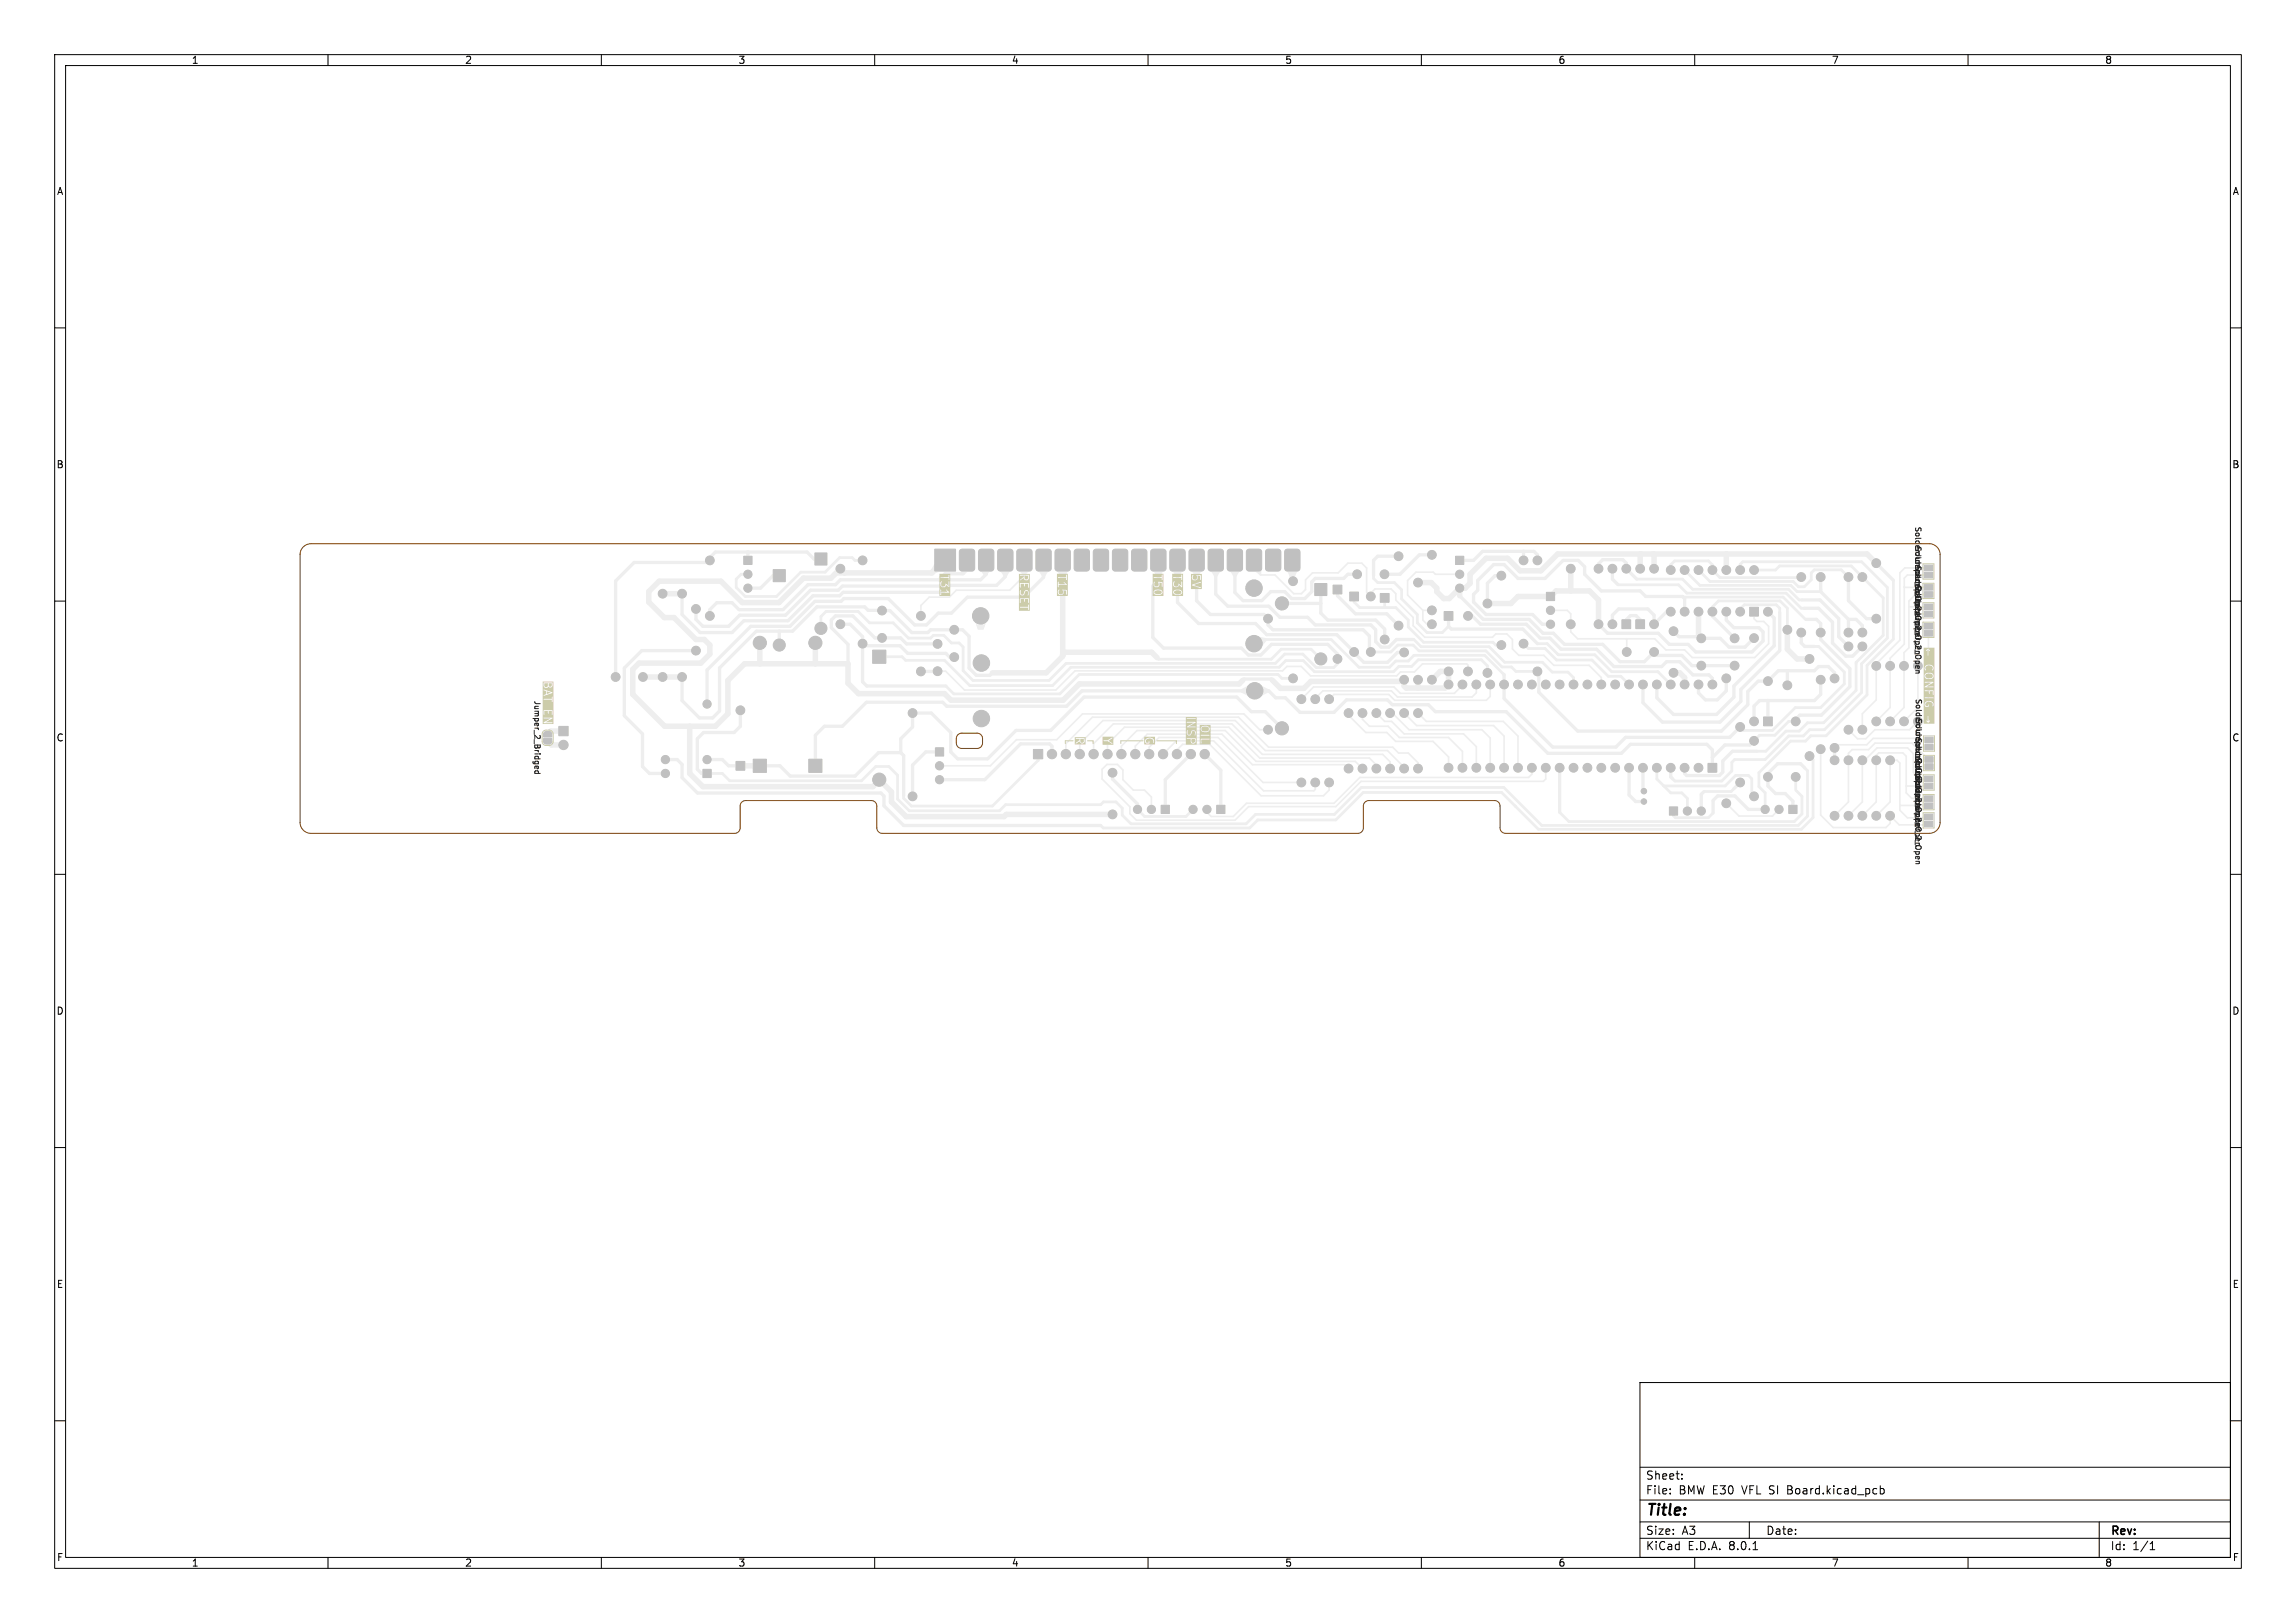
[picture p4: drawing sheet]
<svg xmlns="http://www.w3.org/2000/svg" width="420mm" height="297mm" viewBox="0 0 420 297" stroke-linecap="round" stroke-linejoin="round" font-family="sans-serif">
<defs><g id="words">
<text font-size="2.8" x="301" y="277.9">Title:</text>
<g font-size="2.1">
<text x="301" y="273.7">File:</text>
<text x="301" y="271">Sheet:</text>
<text x="307.1" y="273.7">BMW E30</text>
<text x="318.8" y="273.7">VFL SI Board.kicad_pcb</text>
<text x="301" y="281.1">Size:</text>
<text x="307.6" y="281.1">A3</text>
<text x="323" y="281.1">Date:</text>
<text x="386" y="281.3">Rev:</text>
<text x="301" y="283.9">KiCad</text>
<text x="308.7" y="283.9">E.D.A.</text>
<text x="316.3" y="283.9">8.0.1</text>
<text x="386" y="283.9">Id:</text>
<text x="390.1" y="283.9">1/1</text>
</g>
<g font-size="1.8">
<text x="35" y="11.9">1</text>
<text x="85" y="11.9">2</text>
<text x="135" y="11.9">3</text>
<text x="185" y="11.9">4</text>
<text x="235" y="11.9">5</text>
<text x="285" y="11.9">6</text>
<text x="335" y="11.9">7</text>
<text x="385" y="11.9">8</text>
<text x="10.3" y="35.9">A</text>
<text x="408.3" y="35.9">A</text>
<text x="10.3" y="85.9">B</text>
<text x="408.2" y="85.9">B</text>
<text x="10.3" y="135.9">C</text>
<text x="408.2" y="135.9">C</text>
<text x="10.3" y="185.9">D</text>
<text x="408.2" y="185.9">D</text>
<text x="10.3" y="235.9">E</text>
<text x="408.3" y="235.9">E</text>
<text x="10.3" y="285.9">F</text>
<text x="35" y="286.9">1</text>
<text x="85" y="286.9">2</text>
<text x="135" y="286.9">3</text>
<text x="185" y="286.9">4</text>
<text x="235" y="286.9">5</text>
<text x="285" y="286.9">6</text>
<text x="335" y="286.9">7</text>
<text x="385" y="286.9">8</text>
<text x="408.3" y="285.9">F</text>
</g>
<g font-size="1.4" fill="#222">
<text x="350.1" y="96.3" transform="rotate(90 350.1 96.3)">SolderJumper_2_Open</text>
<text x="97.6" y="128.1" transform="rotate(90 97.6 128.1)">Jumper_2_Bridged</text>
<text x="350.2" y="127.8" transform="rotate(90 350.2 127.8)">SolderJumper_2_Open</text>
</g>
</g></defs>
<g fill="#eee" stroke="#eee" stroke-width=".18">
<path d="M296.7 113.4h1.6v1.6h-1.6z"/>
<path d="M240.5 106.8h2.2v2.2h-2.2z"/>
<path d="M147.9 138.9h2.4v2.4h-2.4z"/>
<path d="M327.2 147.4h1.5v1.5h-1.5z"/>
<path d="M128.6 140.8h1.5v1.5h-1.5z"/>
<path d="M149.1 101.2h2.2v2.2h-2.2z"/>
<path d="M189 137.2h1.7v1.7h-1.7z"/>
<path d="M137.8 138.9h2.4v2.4h-2.4z"/>
<path d="M299.2 113.4h1.6v1.6h-1.6z"/>
<path d="M141.4 104.2h2.2v2.2h-2.2z"/>
<path d="M246.9 108.4h1.6v1.6h-1.6z"/>
<path d="M266.3 101.8h1.5v1.5h-1.5z"/>
<path d="M320.1 111.1h1.6v1.6h-1.6z"/>
<path d="M243.9 107.1h1.6v1.6h-1.6z"/>
<path d="M134.6 139.3h1.6v1.6h-1.6z"/>
<path d="M212.4 147.4h1.5v1.5h-1.5z"/>
<path d="M264.2 111.9h1.6v1.6h-1.6z"/>
<path d="M222.6 147.4h1.5v1.5h-1.5z"/>
<path d="M159.6 119h2.4v2.4h-2.4z"/>
<path d="M136.1 101.8h1.5v1.5h-1.5z"/>
<path d="M171.1 136.9h1.5v1.4h-1.5z"/>
<path d="M171 100.5h3.8v4h-3.8z"/>
<path d="M175.6 100.6l.4-.1h1.8l.4 .3 .1 3.2-.3 .4-2 .1-.4-.3-.1-3.2z"/>
<path d="M179.1 100.6l.4-.1h1.8l.4 .3 .1 3.2-.3 .4-2 .1-.4-.3-.1-3.2z"/>
<path d="M182.6 100.6l.4-.1h1.8l.4 .3 .1 3.2-.3 .4-2 .1-.4-.3-.1-3.2z"/>
<path d="M186.1 100.6l.4-.1h1.8l.4 .3 .1 3.2-.3 .4-2 .1-.4-.3-.1-3.2z"/>
<path d="M189.6 100.6l.4-.1h1.8l.4 .3 .1 3.2-.3 .4-2 .1-.4-.3-.1-3.2z"/>
<path d="M193.1 100.6l.4-.1h1.8l.4 .3 .1 3.2-.3 .4-2 .1-.4-.3-.1-3.2z"/>
<path d="M196.6 100.6l.4-.1h1.8l.4 .3 .1 3.2-.3 .4-2 .1-.4-.3-.1-3.2z"/>
<path d="M200.1 100.6l.4-.1h1.8l.4 .3 .1 3.2-.3 .4-2 .1-.4-.3-.1-3.2z"/>
<path d="M203.6 100.6l.4-.1h1.8l.4 .3 .1 3.2-.3 .4-2 .1-.4-.3-.1-3.2z"/>
<path d="M207.1 100.6l.4-.1h1.8l.4 .3 .1 3.2-.3 .4-2 .1-.4-.3-.1-3.2z"/>
<path d="M210.6 100.6l.4-.1h1.8l.4 .3 .1 3.2-.3 .4-2 .1-.4-.3-.1-3.2z"/>
<path d="M214.1 100.6l.4-.1h1.8l.4 .3 .1 3.2-.3 .4-2 .1-.4-.3-.1-3.2z"/>
<path d="M217.6 100.6l.4-.1h1.8l.4 .3 .1 3.2-.3 .4-2 .1-.4-.3-.1-3.2z"/>
<path d="M221.1 100.6l.4-.1h1.8l.4 .3 .1 3.2-.3 .4-2 .1-.4-.3-.1-3.2z"/>
<path d="M224.6 100.6l.4-.1h1.8l.4 .3 .1 3.2-.3 .4-2 .1-.4-.3-.1-3.2z"/>
<path d="M228.1 100.6l.4-.1h1.8l.4 .3 .1 3.2-.3 .4-2 .1-.4-.3-.1-3.2z"/>
<path d="M231.6 100.6l.4-.1h1.8l.4 .3 .1 3.2-.3 .4-2 .1-.4-.3-.1-3.2z"/>
<path d="M235.1 100.6l.4-.1h1.8l.4 .3 .1 3.2-.3 .4-2 .1-.4-.3-.1-3.2z"/>
<path d="M312.4 139.7h1.6v1.6h-1.6z"/>
<path d="M282.9 108.4h1.5v1.5h-1.5z"/>
<path d="M322.6 131.2h1.6v1.6h-1.6z"/>
<path d="M102.2 132.9h1.7v1.7h-1.7z"/>
<path d="M252.5 108.6h1.6v1.6h-1.6z"/>
<path d="M305.4 147.7h1.5v1.5h-1.5z"/>
<path d="M352.1 134.9h1.5v1h-1.5z"/>
<path d="M352.1 136.2h1.5v1h-1.5z"/>
<path d="M352 103.4h1.5v1h-1.5z"/>
<path d="M352 104.7h1.5v1h-1.5z"/>
<path d="M352 149h1.5v1h-1.5z"/>
<path d="M352 150.3h1.5v1h-1.5z"/>
<path d="M352 107h1.5v1h-1.5z"/>
<path d="M352 108.3h1.5v1h-1.5z"/>
<path d="M352.1 138.5h1.5v1h-1.5z"/>
<path d="M352.1 139.8h1.5v1h-1.5z"/>
<path d="M352 114.1h1.5v1h-1.5z"/>
<path d="M352 115.4h1.5v1h-1.5z"/>
<path d="M352 145.6h1.5v1h-1.5z"/>
<path d="M352 146.9h1.5v1h-1.5z"/>
<path d="M352 110.5h1.5v1h-1.5z"/>
<path d="M352 111.8h1.5v1h-1.5z"/>
<path d="M352.1 142h1.5v1h-1.5z"/>
<path d="M352.1 143.3h1.5v1h-1.5z"/>
<path d="M99.5 134l.4-.1h.8l.2 .4v.6h-1.5z"/>
<path d="M99.4 135.2h1.5v.7l-.3 .2h-.9l-.3-.4z"/>
<circle cx="297.5" cy="104.1" r=".8"/>
<circle cx="241.6" cy="120.6" r="1.1"/>
<circle cx="249.2" cy="140.6" r=".8"/>
<circle cx="249.2" cy="130.5" r=".8"/>
<circle cx="302.6" cy="119.3" r=".8"/>
<circle cx="297.6" cy="119.3" r=".8"/>
<circle cx="149.1" cy="117.6" r="1.2"/>
<circle cx="320.9" cy="145.7" r=".8"/>
<circle cx="320.9" cy="135.6" r=".8"/>
<circle cx="328.5" cy="142.2" r=".8"/>
<circle cx="328.5" cy="132" r=".8"/>
<circle cx="343.2" cy="132" r=".8"/>
<circle cx="343.2" cy="121.9" r=".8"/>
<circle cx="259.4" cy="106.6" r=".8"/>
<circle cx="259.4" cy="124.4" r=".8"/>
<circle cx="331" cy="138.4" r=".8"/>
<circle cx="331" cy="120.6" r=".8"/>
<circle cx="153.7" cy="114.2" r=".8"/>
<circle cx="153.7" cy="104.1" r=".8"/>
<circle cx="326.9" cy="125.4" r=".8"/>
<circle cx="326.9" cy="115.2" r=".8"/>
<circle cx="325.4" cy="148.1" r=".75"/>
<circle cx="322.9" cy="148.1" r=".75"/>
<circle cx="340.7" cy="149.3" r=".8"/>
<circle cx="340.7" cy="139.1" r=".8"/>
<circle cx="124.8" cy="123.9" r=".8"/>
<circle cx="124.8" cy="108.6" r=".8"/>
<circle cx="255.8" cy="114.5" r=".8"/>
<circle cx="255.8" cy="101.8" r=".8"/>
<circle cx="306.1" cy="123.1" r=".8"/>
<circle cx="306.1" cy="115.5" r=".8"/>
<circle cx="179.5" cy="131.5" r="1.5"/>
<circle cx="179.5" cy="121.3" r="1.5"/>
<circle cx="229.5" cy="126.4" r="1.5"/>
<circle cx="203.5" cy="149" r=".8"/>
<circle cx="203.5" cy="141.4" r=".8"/>
<circle cx="256.8" cy="124.4" r=".8"/>
<circle cx="256.8" cy="119.4" r=".8"/>
<circle cx="129.3" cy="139" r=".75"/>
<circle cx="129.3" cy="128.8" r=".75"/>
<circle cx="121.7" cy="139" r=".75"/>
<circle cx="121.7" cy="141.5" r=".75"/>
<circle cx="250.7" cy="119.3" r=".8"/>
<circle cx="250.7" cy="109.2" r=".8"/>
<circle cx="150.2" cy="115" r="1.1"/>
<circle cx="281.2" cy="122.9" r=".8"/>
<circle cx="281.2" cy="102.5" r=".8"/>
<circle cx="192.4" cy="138" r=".85"/>
<circle cx="195" cy="138" r=".85"/>
<circle cx="197.5" cy="138" r=".85"/>
<circle cx="200" cy="138" r=".85"/>
<circle cx="202.6" cy="138" r=".85"/>
<circle cx="205.1" cy="138" r=".85"/>
<circle cx="207.7" cy="138" r=".85"/>
<circle cx="210.2" cy="138" r=".85"/>
<circle cx="212.7" cy="138" r=".85"/>
<circle cx="215.3" cy="138" r=".85"/>
<circle cx="217.8" cy="138" r=".85"/>
<circle cx="220.4" cy="138" r=".85"/>
<circle cx="333" cy="115.8" r=".8"/>
<circle cx="333" cy="105.6" r=".8"/>
<circle cx="139" cy="117.6" r="1.2"/>
<circle cx="300" cy="104.1" r=".8"/>
<circle cx="142.5" cy="118" r="1.1"/>
<circle cx="302.6" cy="114.2" r=".8"/>
<circle cx="302.6" cy="104.1" r=".8"/>
<circle cx="335.6" cy="149.3" r=".8"/>
<circle cx="335.6" cy="139.1" r=".8"/>
<circle cx="247.7" cy="119.3" r=".8"/>
<circle cx="267" cy="105.1" r=".75"/>
<circle cx="267" cy="107.6" r=".75"/>
<circle cx="238" cy="143.2" r=".8"/>
<circle cx="238" cy="127.9" r=".8"/>
<circle cx="318.3" cy="111.9" r=".8"/>
<circle cx="315.8" cy="111.9" r=".8"/>
<circle cx="313.2" cy="111.9" r=".8"/>
<circle cx="310.7" cy="111.9" r=".8"/>
<circle cx="308.2" cy="111.9" r=".8"/>
<circle cx="305.6" cy="111.9" r=".8"/>
<circle cx="305.6" cy="104.3" r=".8"/>
<circle cx="308.2" cy="104.3" r=".8"/>
<circle cx="310.7" cy="104.3" r=".8"/>
<circle cx="313.2" cy="104.3" r=".8"/>
<circle cx="315.8" cy="104.3" r=".8"/>
<circle cx="318.3" cy="104.3" r=".8"/>
<circle cx="320.9" cy="104.3" r=".8"/>
<circle cx="240.6" cy="143.2" r=".8"/>
<circle cx="240.6" cy="127.9" r=".8"/>
<circle cx="338.1" cy="115.8" r=".8"/>
<circle cx="338.1" cy="105.6" r=".8"/>
<circle cx="340.7" cy="115.8" r=".8"/>
<circle cx="340.7" cy="105.6" r=".8"/>
<circle cx="161.3" cy="116.7" r=".8"/>
<circle cx="161.3" cy="111.7" r=".8"/>
<circle cx="244.7" cy="120.6" r=".8"/>
<circle cx="135.4" cy="130" r=".8"/>
<circle cx="229.4" cy="107.6" r="1.5"/>
<circle cx="229.4" cy="117.8" r="1.5"/>
<circle cx="179.4" cy="112.7" r="1.5"/>
<circle cx="345.7" cy="132" r=".8"/>
<circle cx="345.7" cy="121.9" r=".8"/>
<circle cx="210.6" cy="148.1" r=".75"/>
<circle cx="208.1" cy="148.1" r=".75"/>
<circle cx="329.5" cy="115.8" r=".8"/>
<circle cx="329.5" cy="105.6" r=".8"/>
<circle cx="333" cy="137.1" r=".8"/>
<circle cx="333" cy="124.4" r=".8"/>
<circle cx="174.5" cy="120.2" r=".8"/>
<circle cx="174.5" cy="115.2" r=".8"/>
<circle cx="265" cy="122.9" r=".8"/>
<circle cx="243.1" cy="143.2" r=".8"/>
<circle cx="243.1" cy="127.9" r=".8"/>
<circle cx="246.7" cy="140.6" r=".8"/>
<circle cx="246.7" cy="130.5" r=".8"/>
<circle cx="300.7" cy="146.7" r=".5"/>
<circle cx="300.7" cy="144.8" r=".5"/>
<circle cx="320.9" cy="132" r=".8"/>
<circle cx="320.9" cy="116.8" r=".8"/>
<circle cx="220.8" cy="148.1" r=".75"/>
<circle cx="218.2" cy="148.1" r=".75"/>
<circle cx="272.1" cy="123.1" r=".8"/>
<circle cx="272.1" cy="110.4" r=".8"/>
<circle cx="259.4" cy="140.6" r=".8"/>
<circle cx="259.4" cy="130.5" r=".8"/>
<circle cx="287.3" cy="114.2" r=".8"/>
<circle cx="287.3" cy="104.1" r=".8"/>
<circle cx="160.8" cy="142.7" r="1.2"/>
<circle cx="261.9" cy="111.7" r=".8"/>
<circle cx="261.9" cy="101.5" r=".8"/>
<circle cx="136.8" cy="105.1" r=".75"/>
<circle cx="136.8" cy="107.6" r=".75"/>
<circle cx="171.9" cy="140.1" r=".75"/>
<circle cx="171.9" cy="142.7" r=".75"/>
<circle cx="338.1" cy="133.5" r=".8"/>
<circle cx="338.1" cy="118.3" r=".8"/>
<circle cx="348.3" cy="132" r=".8"/>
<circle cx="348.3" cy="121.9" r=".8"/>
<circle cx="343.2" cy="113.2" r=".8"/>
<circle cx="343.2" cy="103.1" r=".8"/>
<circle cx="323.4" cy="124.6" r=".8"/>
<circle cx="323.4" cy="111.9" r=".8"/>
<circle cx="340.7" cy="133.5" r=".8"/>
<circle cx="340.7" cy="118.3" r=".8"/>
<circle cx="166.9" cy="145.7" r=".8"/>
<circle cx="166.9" cy="130.5" r=".8"/>
<circle cx="117.6" cy="123.9" r=".8"/>
<circle cx="112.6" cy="123.9" r=".8"/>
<circle cx="253.2" cy="105.1" r=".8"/>
<circle cx="248.2" cy="105.1" r=".8"/>
<circle cx="317.3" cy="121.8" r=".8"/>
<circle cx="317.3" cy="116.8" r=".8"/>
<circle cx="234.5" cy="133.3" r="1.2"/>
<circle cx="234.5" cy="110.4" r="1.2"/>
<circle cx="256.8" cy="140.6" r=".8"/>
<circle cx="256.8" cy="130.5" r=".8"/>
<circle cx="232" cy="133.5" r=".8"/>
<circle cx="232" cy="113.2" r=".8"/>
<circle cx="121.2" cy="123.9" r=".8"/>
<circle cx="121.2" cy="108.6" r=".8"/>
<circle cx="251.8" cy="140.6" r=".8"/>
<circle cx="251.8" cy="130.5" r=".8"/>
<circle cx="310.7" cy="140.5" r=".8"/>
<circle cx="308.2" cy="140.5" r=".8"/>
<circle cx="305.6" cy="140.5" r=".8"/>
<circle cx="303.1" cy="140.5" r=".8"/>
<circle cx="300.5" cy="140.5" r=".8"/>
<circle cx="298" cy="140.5" r=".8"/>
<circle cx="295.5" cy="140.5" r=".8"/>
<circle cx="292.9" cy="140.5" r=".8"/>
<circle cx="290.4" cy="140.5" r=".8"/>
<circle cx="287.8" cy="140.5" r=".8"/>
<circle cx="285.3" cy="140.5" r=".8"/>
<circle cx="282.8" cy="140.5" r=".8"/>
<circle cx="280.2" cy="140.5" r=".8"/>
<circle cx="277.7" cy="140.5" r=".8"/>
<circle cx="275.1" cy="140.5" r=".8"/>
<circle cx="272.6" cy="140.5" r=".8"/>
<circle cx="270.1" cy="140.5" r=".8"/>
<circle cx="267.5" cy="140.5" r=".8"/>
<circle cx="265" cy="140.5" r=".8"/>
<circle cx="265" cy="125.3" r=".8"/>
<circle cx="267.5" cy="125.3" r=".8"/>
<circle cx="270.1" cy="125.3" r=".8"/>
<circle cx="272.6" cy="125.3" r=".8"/>
<circle cx="275.1" cy="125.3" r=".8"/>
<circle cx="277.7" cy="125.3" r=".8"/>
<circle cx="280.2" cy="125.3" r=".8"/>
<circle cx="282.8" cy="125.3" r=".8"/>
<circle cx="285.3" cy="125.3" r=".8"/>
<circle cx="287.8" cy="125.3" r=".8"/>
<circle cx="290.4" cy="125.3" r=".8"/>
<circle cx="292.9" cy="125.3" r=".8"/>
<circle cx="295.5" cy="125.3" r=".8"/>
<circle cx="298" cy="125.3" r=".8"/>
<circle cx="300.5" cy="125.3" r=".8"/>
<circle cx="303.1" cy="125.3" r=".8"/>
<circle cx="305.6" cy="125.3" r=".8"/>
<circle cx="308.2" cy="125.3" r=".8"/>
<circle cx="310.7" cy="125.3" r=".8"/>
<circle cx="313.2" cy="125.3" r=".8"/>
<circle cx="283.6" cy="111.7" r=".75"/>
<circle cx="283.6" cy="114.2" r=".75"/>
<circle cx="274.6" cy="118" r=".8"/>
<circle cx="274.6" cy="105.3" r=".8"/>
<circle cx="129.8" cy="112.7" r=".8"/>
<circle cx="129.8" cy="102.5" r=".8"/>
<circle cx="268.5" cy="122.9" r=".8"/>
<circle cx="268.5" cy="112.7" r=".8"/>
<circle cx="254.3" cy="140.6" r=".8"/>
<circle cx="254.3" cy="130.5" r=".8"/>
<circle cx="171.5" cy="122.8" r=".8"/>
<circle cx="171.5" cy="117.8" r=".8"/>
<circle cx="294.9" cy="114.2" r=".8"/>
<circle cx="294.9" cy="104.1" r=".8"/>
<circle cx="335.6" cy="136.9" r=".8"/>
<circle cx="335.6" cy="124.2" r=".8"/>
<circle cx="261.9" cy="124.4" r=".8"/>
<circle cx="261.9" cy="114.2" r=".8"/>
<circle cx="311.2" cy="121.8" r=".8"/>
<circle cx="311.2" cy="116.8" r=".8"/>
<circle cx="292.4" cy="114.2" r=".8"/>
<circle cx="292.4" cy="104.1" r=".8"/>
<circle cx="350.8" cy="121.9" r=".8"/>
<circle cx="157.8" cy="117.8" r=".8"/>
<circle cx="157.8" cy="102.5" r=".8"/>
<circle cx="323.4" cy="142.2" r=".8"/>
<circle cx="343.2" cy="149.3" r=".8"/>
<circle cx="343.2" cy="139.1" r=".8"/>
<circle cx="127.3" cy="119.1" r=".8"/>
<circle cx="127.3" cy="111.4" r=".8"/>
<circle cx="315.8" cy="147" r=".8"/>
<circle cx="315.8" cy="124.1" r=".8"/>
<circle cx="345.7" cy="149.3" r=".8"/>
<circle cx="345.7" cy="139.1" r=".8"/>
<circle cx="168.5" cy="122.9" r=".8"/>
<circle cx="168.5" cy="112.7" r=".8"/>
<circle cx="338.1" cy="149.3" r=".8"/>
<circle cx="338.1" cy="139.1" r=".8"/>
<circle cx="278.7" cy="117.8" r=".8"/>
<circle cx="278.7" cy="102.5" r=".8"/>
<circle cx="236.5" cy="124.1" r=".8"/>
<circle cx="236.5" cy="106.4" r=".8"/>
<circle cx="103.1" cy="136.3" r=".85"/>
<circle cx="253.3" cy="117" r=".8"/>
<circle cx="318.3" cy="143.2" r=".8"/>
<circle cx="318.3" cy="133" r=".8"/>
<circle cx="308.7" cy="148.4" r=".75"/>
<circle cx="311.2" cy="148.4" r=".75"/>
</g>
<g fill="none" stroke="#eee" stroke-width=".6">
<path d="M127.3 119.1h-9.9l-3.2 3.2v8.7l3.3 3.3v6l1.3 1.2h2.9M136.8 101v1.5M142.5 105.3h-1.1l-2.3 2.3h-2.3M142.5 115.5v2.5M150.2 102.3h-1.3l-1.3-1.3h-16.7l-1.1 1v.5l-.3 .4h-13.5l-3.4 3.4v17.6M153.7 104.1l-1.1 1.1M153.7 114.2h1.8l2.3 2.3v8.3l.7 .7h14.5M158.2 118.2h6.4l1.4 1.4h7l.7 .6h.8M171.5 117.8h-5.7l-1.1-1.1h-4.7l-4-4h-3.2l-.7 .8v1.4l3 3v3.6M176.9 102.5v1.8l-.7 .7h-3.3l-1.1 1.1h-18.1l-.9 .9h-5l-4.6 4.6h-8l-1.3-1.3h-2.8l-1.3 1.3v1.1M180.4 102.5v2.6l-1 1h-6.1l-1.2 1.1h-18l-.8 .8h-5l-4.6 4.6h-8.4l-2 2h-4.7l-1.3-1.3v-1.9M183.9 102.5v3l-1.6 1.6h-8.5l-1.3 1.3h-18.3l-.6 .6h-4.9l-4.6 4.6h-8l-2.2 2.2h-5.8l-3.3-3.3v-3.9"/>
<path d="M190.9 102.5v3.1l-3.7 3.7h-10.2l-3 2.9h-2.4l-2.1 2.2h-2.2l-4.8-4.9h-8.1l-.6 .5h-4.7l-4.6 4.6h-7.2l-8 8v6.2M194.4 119.8h.1M211.9 102.5v3.7l-1 1v9.4l1.9 2h14.3l1.3 1.3h2.2l2-2h10.3l1.8 1.8v.9M215.4 102.5v7.7l3.9 3.9h10.4l2 2h12.8l5 5.1h4.3l1.8-1.8h1.2M218.9 102.5v7.4l2.5 2.6h9.8l.8 .7v1.2l.8 .8h16.6l1.1 1.2v2.7l.2 .2M222.4 102.5v6.2l2.2 2.2h7.5l2 2.1h5.1l1.4 1.4h10.1l.9 .8v2.2l1.1 1h1.4l1.3-1.4h3.1M225.9 102.5v5.9l1.5 1.5h3.4l1.7-1.6h2.5l1.3 1.2h2.4l1.3-1.2v-1.8l.6-.7h5.2l.8-.7h1.6M229.4 102.5v1.5M230.2 117l-.8 .8M234.5 110.4h7.1M241.6 107.9v4.3l1.3 1.3h8.7l1.7 1.6v1.9M244.7 107.9v1.1l3.3 3.3h5.7l2.1 2.2"/>
<path d="M255.8 101.8h-3.8l-.7 .7v2.8M261.9 101.5h-2.3l-3.5 3.6h-2.9M265 112.7v1.9l.5 .5h13.1l2.6 2.7M267 109l4.3 4.3h8.4l2.5 2.6h1.9l2.1 2h7l3.1 3.2h4.5l1.8-1.8 .6 .6h4.4l1.9 1.9h7.8M267 102.5h2.5l1.7-1.6h9.4l.6 .6v1M268.5 112.7h.8l1.5 1.5h8.4l2.5 2.6h1.8l2 2h6.5l3.2 3.2h8.8l.9-.9h2.4l2.4 2.4h2.9l.6 .6v1.2M274.6 105.3h-1.1l-1.4 1.4v3.7M278.7 100.9v1.6M292.4 104.1v-.9l.8-.8h3.6l.7 .7v1l1.9 1.9M294.9 104.1v1.9l.9 .9M297.5 114.2v-.8l.7-.7h1.1l.7 .7v.8M305.6 111.9h-.7l-2.3 2.3v-1.6l-1.2-1.2h-5.3l-1.2 1.2v1.6"/>
<path d="M306.1 115.5l1 1h3.8l.3 .3h3.5l1.6 1.6h2.9l1.7-1.6M308.2 111.9v-2.4l-.4-.3h-6.8l-1-1.1h-7.1l-3-3v-1.4l-1.2-1.2h-2.8l-3.3 3.3h-4.9l-2.6-2.5h-1.9l-2.9 2.9v1.8l-.8 .8v1.4l2.3 2.3h8.5l1.8 1.7h1.5M313.2 111.9v.9l4.1 4M315.8 111.9v1.6l1.4 1.4h4.5l.8 .7v1.7l-2 2h-10.3l-1.4-1.4h-3.4l-2.1-2h-9.2l-1.7-1.7M323.4 111.9l1.1 1.2v5.1l-7.3 7.3v2.1l-3.2 3.1h-7.9l-3-3v-2.4M325.6 112.1v7l-7.2 7.1v2.1l-3.8 3.8h-10.5l-3.6-3.5v-3.3M329.5 115.8v1.9l.6 .6h1.8M329.6 109.8h3.3l3.4 3.4v3.3l1.8 1.8M330 111.3h2.7l2.5 2.6v3.8l2.4 2.4h1.3l1.8-1.8M330.4 113.3h1.9l.7 .8v2.9l5.4 5.4v3.3l-5.2 5.2h-4l-.7 .7v.4M333 105.6v2.7l5.1 5M338.1 105.6v4.3l3.3 3.3h1.8"/>
<path d="M338.1 113.3v2.5M338.1 113.3h1.4l1.2 1.2v1.3M343.2 103.1l3.1 3.1M121.7 139h2.2l.9 .9v2.4l2.8 2.8h33.5l.6 .6v1.8l3.6 3.6h36M129.3 139h2.8l1.2 1.1h2.1M135.4 130v2.9l-1.1 1.1h-5.6l-1.1 1.2v5.6l.7 .7h1M164.8 137.7l.5 .6v7.3M164.8 137.7h-4.1l-4.3 4.3h-11.8l-1.9-1.9h-3.7M168.5 122.9h3M171.9 137.6h-2.6l-2.4 2.4v5.7M181.5 123.1l-.4 .5h-2.5l-1.3-1.3v-5.9l-1.2-1.2h-5.9l-.5 .6h-2.9l-4-4.1h-4l-.6-.6h-8.8l-4.4 4.4h-6.6l-6.8 6.7v7.9l-1.2 1.3h-2.5l-3.1-3.2v-4.3M189.9 138v1.2"/>
<path d="M192.4 138v-1.4l-.4-.5h-5.3l-6.6 6.6h-8.2M217.8 138l-4.6 4.7v5.4M220.4 138l2.9 2.9v7.2M228.7 125.6l.8 .8h2.6l1.3 1.3h1.7l2.7 2.7h6.2l2.3-2.3h7.5l.9 .9h6.6l1.3 1.2h12.9l7.6 7.7h13.5l1.6-1.7h14l1 1v3.3M229.3 126.7l-.3-.3h-31.1l-2.8 2.8h-21.9l-.8-.7h-13.9l-4.4 4.4h-3.3l-1.7 1.7v5.5M232.7 124.5l-.2-.2h-4.9l-.3 .2M234.5 133.3l-3.1-3.1h-2.5l-2.7-2.6h-27.9l-6.1 6.1h-6.3l-5.3 5.2h-5.4l-1.3-1.3v-3.6l-3.5-3.5h-3.5v2.5l-2.1 2.2v2.5M254.3 130.5h.4M275 123.4l.1 .1v4.3l8.9 8.9h11.6l1.8-1.8h19l1.9-1.9M281.4 123.1l.1 1.4M315.8 124.1v2.3l-1.7 1.7h-2.1l-1.3-1.3v-1.5M320.9 135.6l-.8 .7h-4.6l-2.3 2.3"/>
<path d="M321.4 137.5h-4.5l-1.8 1.8v2l-.6 .6h-6l-.3-.4v-1M323.4 128.2v3.8M326.9 122.7v2.7M333 124.4v2.7l-1.1 1.1h-10l-1 1v2.8M335.6 124.2v-1.1l-1.2-1.1h-1.7l-.8 .7h-6.6l-1.9 1.9h-1.8l-1.9 2v2.4l-4.8 4.8h-26.3l-7.1-7.1v-.6M335.6 136.9v2.2M340.7 139.1h.4M203.5 141.4v1.2l4.6 4.5v1M285.3 140.5v8.1M298 140.5v5l1.2 1.2h1.5M300.5 140.5v4.1l.2 .2M305.6 140.5v1.7l.4 .4"/>
<path d="M311.6 145l-.4 .3v3.1M318.3 143.2l-1.1 1.1M322.9 148.1h-3.1l-2.5-2.5h-3.1l-.8 .9v2.3M330.1 140.5l-.7-.7h-4.2l-1.8 1.7v2.3l1.4 1.4h1.8l1.4 1.4v1.5"/>
</g>
<g fill="none" stroke="#eee" stroke-width=".3">
<path d="M157.8 117.8l.4 .4M187.4 102.5v2.8l-2.7 2.7h-9.8l-1.2 1.3h-3.7l-1.5 1.5v1.9M229.4 104l1.2 1.2h2.6l3.5 3.4h1.3l.8-.7v-1.8l1.3-1.3h4.7l1.8-1.7h2.5l.9 .8v4.5l.7 .8M243.5 117l.1 .1M250.7 108.5l.8-.7h3l.8 .8v1.2l3.2 3.2v1.5l2.1 2.1h12.4l.6-.6h2l1.1 1v1.8l1.1 1.1h4.6l1.8 1.9h6.5l2.2 2.2v1.3M260.3 111.7h1.6M260.3 111.7v1.8l.7 .7h.9M267 105.1h-4.4l-.4-.4h-3.2l-1.5 1.5v2.7l2.8 2.8M283.6 111.7h3.1l.6 .6v3.3l1.3 1.3h14.1l2 2h3.5l1.3 1.4h11.5l2.5-2.5v-3.2l-.9-.9h-1.2l-.5-.5v-1.3M297.5 116.9l.1 2.4M318.3 111.4v.5M330.3 113.3h.1"/>
<path d="M348.3 107.4l4.5 .1M349.2 111h3.6M352.8 105.2h-3.9l-.6 .6v12.1l-2.6 2.6v9l-2.5 2.5M352.8 103.9h-4.4l-.9 .9v12.4l-4.3 4.3M352.8 108.8h-2.4l-1.2 1.2v8.5l-.9 .9v10.1l-2.6 2.5M352.8 112.3h-1.5l-1.1 1.1v6.1l.6 .6v9.4l-2.5 2.5M352.8 114.6h-2.4l-.2 .1M352.8 115.9v15.5l-.7 .6h-1.3l-1.5 1.5h-6.3l-1.7 1.7h-1.5l-1.7-1.7M171.5 122.8h1.5l3.4 3.5h16.7l3.5-3.5h38l.8-.8h2.6l1.8 1.7h15.7l.7-.7h2.5l1.5-1.5h8.1l.2 .2v1.2M195 138v-1.9l4.8-4.9h26.8l5.5 5.5h22.7l1 1.1h1.8l1.8 1.8v1M197.5 138v-1.9l4.3-4.2h24.2l5.4 5.4h22.4l3 3.1M200 138v-1.9l3.7-3.6h21.6l5.6 5.5h22l1.4 1.4v1.2"/>
<path d="M202.6 138v-1.8l3.1-3.1h19.1l5.6 5.6h20.1l1.3 1.3v.6M205.1 138v-1.5l2.9-2.8h16.1l5.7 5.6h18.1l1.3 1.3M207.7 138v-1.5l2.2-2.2h13.6l5.6 5.6h16.9l.7 .7M210.2 138v-1.3l1.8-1.7h10.8l8.2 8.2h7M212.7 138l2.5-2.4h6.8l9.1 9.1h9.2l.3-.2v-1.3M215.3 137.2l1-1h5l9.4 9.4h11.4l1-1v-1.4M232 133.5h-1.6l-2.9-2.9h-29.5l-4.7 4.8h-7.4l-4.7 4.7h-9.3M238.4 120.9h.1M246.7 130.5v.4l3.1 3.1h3.9l1.6 1.7h6.8l2.9 2.8v2M249.2 130.5v1.1l1.3 1.3h3.4l2.1 2.1h9l2.5 2.5v3M251.8 130.5l1.5 1.5h1.3l2.2 2.3h10.9l2.4 2.3v3.9M254.7 130.5l3 3h13.4l1.5 1.6v5.4"/>
<path d="M256.6 124.1l.2 .3M256.8 130.5l2.3 2.3h14.1l1.9 1.9v5.8M259.4 130.5l1.5 1.5h14.1l2.7 2.7v5.8M267.5 125.3v.1l-1.5 1.5h-9.8l-1.2-1.2h-14.7l-2.3 2.2M270.1 125.3v1.5l-.8 .7h-13.7l-1.1-1.1h-12.5l-1.4 1.5M272.6 125.3v2.1l-.7 .8h-16.8l-1-1.1h-10.1l-.9 .8M333 137.1v12.1l2.3 2.2h9.7l.7-.7v-1.4l1.7 1.6h5.4M340.7 139.1v7.6l-2.6 2.6M341.1 139.1l2.2-2.2h5.6l1.1 1v3.4M343.2 121.9v6.2l-2.5 2.5v2.9M349.8 136h-6.8l-1.2 1.2h-3l-.7 .7v8.8l-2.5 2.6M350.4 135.1h-7.8l-1.1 1.2h-5.3l-.6 .6"/>
<path d="M350.7 135.4h2.2M352.9 136.7h-2.4l2.4 2.3M280.2 140.5v1.2l-.6 .6h-30.9l-4.7 4.7h-16l-2.4 2.4h-4.1l-.7-.8M282.8 140.5v2.1l-.5 .4h-33.3l-4.7 4.6h-15.9l-2.5 2.5h-18l-1.2-1.2v-1.3l-5.1-5v-1.8l.9-.9h1.9l1 1v1.8l1.9 1.9h2l1.3 1.3v2.2M315.8 147l2.3 2.3h6.1l1.2-1.2M328.5 144.6l.1 .1M343.2 149.3l2.5-2.6v-7.6h1.3l.5 .5v8.7l1.4 1.3h3.9M347.5 147.4h5.3M348.7 143.8v.1M348.7 143.8h4.1M350.1 140.3h2.8M351.2 142.5h1.6"/>
<path d="M352.8 146.1h-3.1l-1-1v-6.7l-.6-.6h-4.4l-.5 .4v8.5l-2.5 2.6"/>
</g>
<g fill="none" stroke="#eee" stroke-width=".5">
<path d="M150.2 115v-2.2l.9-.9h5.9l2.1 2.1h4.3l2.8 2.8h4l.5-.5h1.9l1.4 1.4h1.4l.8 .7v4.3l1.8 1.8h13.9l3.1-3.1h38.3l1.7-1.7h3.3l2.5 2.5h3.2l.7-.7v-.9M157.8 102.5h-1.4l-.5-.5h-2.3l-2.7 2.7h-4.4l-4.5 4.5h-5.7l-1.6-1.7v-1.5l.9-.9h1.2M230.2 117h13.3M243.6 117.1l5 5h5.6l1.1-1.1h2.3l1-1.1h13l3.4 3.5M247.7 109.2v1l1 1h6.6l2.3 2.3v1.2l2.8 2.8h12.7l.5 .5h1M250.7 108.5v.7M250.7 119.3h3.7l1.3-1.3h2.8l1.1 1.1h12.2l3 3h1.7l.8 .8h3.9l.2 .2M251.3 105.3v.5l.7 .8h3.1l1.3 1.3v1.7l2.9 2.9v1.5l1.7 1.8h2.8l1.2-1.2M253.3 109.4v1.8M258.5 117h.1l1.3 1.3h12.5l2.8 2.9h6.9l1.8 1.8h2.9l1 1v1.3M278.7 117.8l.9 .9h3l2.1 2.1h6.5l3 3h2.3l1.5 1.5M281.2 117.8h1.8l2 2h6.7l3.1 3.1h8.5l2.3 2.4"/>
<path d="M295.8 106.9l.2 .1h11l1.6 1.5h18.1l2.8 2.8h.5M299.4 106h8.4l1.8 1.8h17.6l1.9 2h.5M305.6 104.3v-.9l.7-.8h6.2l.7 .8v.9l1.4 1.4h14.8l.1-.1M307.8 109.2l.1 .1h18.3l4.1 4M308.2 104.3l2.7 2.8h16.7l1.1 1.2h4.3M308.2 104.3h.1M310.7 104.3l2.1 2.1h15.2l1 1h1l1.3-1.3v-1.3l.6-.5h4.9l1.3 1.3M313.2 111.9v-.8l1.2-1.1h11.2l1.3 1.3v3.9M318.3 104.3v-1l.5-.5h21.7l4.7 4.7v9.3l-4.7 4.7v5.2l-6.8 6.8h-2.7l-1.1 1.2h-2.7l-4.3 4.3h-5.6l-.5 .5v1.6l-1.9 1.8h-8.5l-.4-.3M318.3 111.4l.8-.7h5.8l.7 .6v.8M320.9 104.3h3.9l.7-.7h13.1l5.9 5.8v6.9l-5 4.9v5.1l-5.9 6h-3l-1.5 1.5h-2.4l-3.7 3.7h-1.6M331.9 118.3h.8l4.7 4.7v2.2l-4.4 4.3h-4.6l-4.2 4.2h-5.3l-.6-.7"/>
<path d="M346.3 106.2v10.8l-4.8 4.8v5.4l-7.5 7.4h-2.8l-.9 1h-2.8l-5.8 5.8v2.5l1.2 1.2v3M160.8 120.2h4.2l.7 .6h7.1l4.6 4.7h15.1l3.4-3.4h38.1l1.2-1.2h3.2M189.9 139.2l-8.4 8.3h-14.8l-1.4-1.4v-.5M211.7 120.4l.2 .2h20.6l1.9-1.8h5.4l1.8 1.8M215.3 137.2v.8M229.5 126.4l-.2 .3M236.5 124.1h-2l-.7-.7h-36.4l-3.5 3.6h-19.4l-1.5-1.5M238.5 120.9l1.9 2h14.5l1-.9h2.3l1.2-1.3h11.6l1.1 1.2v1.2M256.6 124.1l-.4 .4M281.5 124.5v1.6M328.5 132h-1.3l-2.5 2.6h-2.8l-1 1M331 138.4l.6 .6v10.6l-2.1 2.2h-48.1l-4.2-4.3"/>
<path d="M343.2 121.5v.4M208.1 148.1l1.3 1.3h7.5l1.3-1.3M220.8 148.1v.5M256.8 140.4v.2M277.2 147.5l-2.5-2.5h-25.3l-5.1 5h-14.2l-1.5 1.5h-26.8l-.5-.4M277.2 147.5h.1M303.1 140.5v2.1l2.5 2.5h2l1.1 1v2.3M304.3 143.8h11.3l1.9-1.9h2.3l.6 .6v2.8l.5 .4M306.1 148.4v.9l.4 .3h6l.9-.8M317.2 144.3l-.5 .5h-5l-.1 .2M328.5 142.2v2.4M328.6 144.7l1 1v3.3l-1.4 1.3h-41.2l-1.7-1.7"/>
<path d="M330.1 140.5l.5 .5v8.4l-1.7 1.6h-46.9l-6.9-6.9h-26.1l-4.9 4.9h-14.4l-1.8 1.8h-21l-1.6-1.6v-1.3l-1.2-1.2h-2.2l-.6 .6h-17.4l-1.1 1.1h-16.5l-2.1-2.2v-4.3l-1.6-1.6h-2.4l-2.6 2.6h-24.1l-1.4-1.4h-2.8"/>
</g>
<g fill="none" stroke="#eee" stroke-width="1">
<path d="M121.2 108.6h3.6M139 117.6v3.9M149.1 117.6v3.9M153.7 104.1l.8 .7M173.4 102.5h-.6l-2.3 2.3h-17.5l-1 1h-5l-4.5 4.5h-6.7l-3.9-3.9h-11.3l-1.9 1.9v1.9l2.8 2.8h1.8l4 4h1.5l1 1v1.7l-1.6 1.6h-11.3l-1.2 1.2v4.6l5.9 5.8h9.3l2.2-2.3v-6.1l3.1-3h18.9v3.5l1.9 1.9h15.8l1.2 1.2h20.5l2.9-2.9h29.3l.6-.7M194.4 119.8l.4-.4h15.9l1 1M194.4 102.5v17.6l-3 3h-9.9M236.4 102.5v3.7l.1 .2M259.4 106.6h2.4l1 1v.7l1.3 1.2h1l1.9-1.9M267 107.6v1.4M272.1 110.4h4.3l1.3-1.2h5.9l1-1.1h6.2l1.6 1.7v4.4M287.3 104.1v4"/>
<path d="M300.1 101.4l-.1 2.7M302.5 101.4l.1 .1v2.6M310.7 111.9v4.4l.5 .5M315.8 101.4h.1M315.8 101.4v2.9M326.9 115.2v3.6l1.8 1.8h2.3M343.2 103.1l-1.7-1.7h-56.6l-3 3.1h-3.8l-2.3-2.3h-4l-2.9 2.9v1.6l-.9 .9h-1M100.2 135.7l.6 .6h2.3M103.1 133.8h-2.3l-.6 .6M117.6 123.9h7.2M126.2 132.9v8.6l2.4 2.4h31.1l1.1-1.1M171.5 122.8v.1"/>
<path d="M232.7 124.5l1.5 1.5h4.3l1.3-1.3h16.2l.2-.2M256.8 124.4v1.1l.4 .4h7.1l.7-.6v-2.4h-1.6l-1.5 1.5M259.4 124.4v1.5M306.1 123.1h1.2l.9 .9v1.3M135.4 140.1h3.6M160.8 142.7l2.3 2.2v1.8l2.7 2.7h17.9l.4-.4h19.4"/>
</g>
<g fill="#eee">
<path d="M225.9 102.5l1 2-.7 1h-.6l-.7-1z"/>
<path d="M222.4 102.5l1 2-.7 1h-.6l-.7-1z"/>
<path d="M190.9 102.5l1 2-.7 1h-.6l-.7-1z"/>
<path d="M194.4 102.5l1 2-.5 1h-1l-.5-1z"/>
<path d="M171 103l2.4-.5-1 2-2.2 .8v-1z"/>
<path d="M178.5 114.2a1.76 1.76 0 0 0 1.7 0l-.3 1h-1z"/>
<path d="M236.4 102.5l1 2-.5 1h-1l-.5-1z"/>
<path d="M176.9 102.5l.3 2-.6 .2-.7 .6v-.6l-.4-.5z"/>
<path d="M227 126.1l1.4-.7 1.1 1-1.1 1-1.4-.7z"/>
<path d="M215.4 102.5l1 2-.7 1h-.6l-.7-1z"/>
<path d="M218.9 102.5l1 2-.7 1h-.6l-.7-1z"/>
<path d="M229.4 102.5l1.4 1.5v.3a.81 .81 0 0 1-.3 1l-.5-.5-.8-.3z"/>
<path d="M230.1 116.5l1.6 .3v.5l-1 1.1-1.3-.6z"/>
<path d="M187.4 102.5l.9 2-.9 1-1.1-1z"/>
<path d="M229.5 126.4l1.1-1 1.4 .7v.6l-1.4 .7z"/>
<path d="M183.9 102.5l1 2-.7 1h-.6l-.7-1z"/>
<path d="M180.4 102.5l.8 2-.9 1.1-1.1-1.2z"/>
<path d="M211.9 102.5l1 2-.7 1h-.6l-.7-1z"/>
</g>
<g fill="#fff" stroke="#fff" stroke-width=".18">
<circle cx="297.5" cy="114.2" r=".4"/>
<circle cx="297.5" cy="104.1" r=".4"/>
<circle cx="241.6" cy="107.9" r=".55"/>
<circle cx="241.6" cy="120.6" r=".55"/>
<circle cx="249.2" cy="140.6" r=".4"/>
<circle cx="249.2" cy="130.5" r=".4"/>
<circle cx="302.6" cy="119.3" r=".4"/>
<circle cx="297.6" cy="119.3" r=".4"/>
<circle cx="149.1" cy="140.1" r=".6"/>
<circle cx="149.1" cy="117.6" r=".6"/>
<circle cx="320.9" cy="145.7" r=".4"/>
<circle cx="320.9" cy="135.6" r=".4"/>
<circle cx="328.5" cy="142.2" r=".4"/>
<circle cx="328.5" cy="132" r=".4"/>
<circle cx="343.2" cy="132" r=".4"/>
<circle cx="343.2" cy="121.9" r=".4"/>
<circle cx="259.4" cy="106.6" r=".4"/>
<circle cx="259.4" cy="124.4" r=".4"/>
<circle cx="331" cy="138.4" r=".4"/>
<circle cx="331" cy="120.6" r=".4"/>
<circle cx="153.7" cy="114.2" r=".4"/>
<circle cx="153.7" cy="104.1" r=".4"/>
<circle cx="326.9" cy="125.4" r=".4"/>
<circle cx="326.9" cy="115.2" r=".4"/>
<circle cx="328" cy="148.1" r=".4"/>
<circle cx="325.4" cy="148.1" r=".4"/>
<circle cx="322.9" cy="148.1" r=".4"/>
<circle cx="340.7" cy="149.3" r=".4"/>
<circle cx="340.7" cy="139.1" r=".4"/>
<circle cx="124.8" cy="123.9" r=".4"/>
<circle cx="124.8" cy="108.6" r=".4"/>
<circle cx="255.8" cy="114.5" r=".4"/>
<circle cx="255.8" cy="101.8" r=".4"/>
<circle cx="306.1" cy="123.1" r=".4"/>
<circle cx="306.1" cy="115.5" r=".4"/>
<circle cx="179.5" cy="131.5" r=".5"/>
<circle cx="179.5" cy="121.3" r=".5"/>
<circle cx="229.5" cy="126.4" r=".5"/>
<circle cx="203.5" cy="149" r=".4"/>
<circle cx="203.5" cy="141.4" r=".4"/>
<circle cx="256.8" cy="124.4" r=".4"/>
<circle cx="256.8" cy="119.4" r=".4"/>
<circle cx="129.3" cy="141.5" r=".5"/>
<circle cx="129.3" cy="139" r=".5"/>
<circle cx="129.3" cy="128.8" r=".5"/>
<circle cx="121.7" cy="139" r=".5"/>
<circle cx="121.7" cy="141.5" r=".5"/>
<circle cx="250.7" cy="119.3" r=".4"/>
<circle cx="250.7" cy="109.2" r=".4"/>
<circle cx="150.2" cy="102.3" r=".55"/>
<circle cx="150.2" cy="115" r=".55"/>
<circle cx="281.2" cy="122.9" r=".4"/>
<circle cx="281.2" cy="102.5" r=".4"/>
<circle cx="189.9" cy="138" r=".5"/>
<circle cx="192.4" cy="138" r=".5"/>
<circle cx="195" cy="138" r=".5"/>
<circle cx="197.5" cy="138" r=".5"/>
<circle cx="200" cy="138" r=".5"/>
<circle cx="202.6" cy="138" r=".5"/>
<circle cx="205.1" cy="138" r=".5"/>
<circle cx="207.7" cy="138" r=".5"/>
<circle cx="210.2" cy="138" r=".5"/>
<circle cx="212.7" cy="138" r=".5"/>
<circle cx="215.3" cy="138" r=".5"/>
<circle cx="217.8" cy="138" r=".5"/>
<circle cx="220.4" cy="138" r=".5"/>
<circle cx="333" cy="115.8" r=".4"/>
<circle cx="333" cy="105.6" r=".4"/>
<circle cx="139" cy="140.1" r=".6"/>
<circle cx="139" cy="117.6" r=".6"/>
<circle cx="300" cy="114.2" r=".4"/>
<circle cx="300" cy="104.1" r=".4"/>
<circle cx="142.5" cy="105.3" r=".55"/>
<circle cx="142.5" cy="118" r=".55"/>
<circle cx="302.6" cy="114.2" r=".4"/>
<circle cx="302.6" cy="104.1" r=".4"/>
<circle cx="335.6" cy="149.3" r=".4"/>
<circle cx="335.6" cy="139.1" r=".4"/>
<circle cx="247.7" cy="109.2" r=".4"/>
<circle cx="247.7" cy="119.3" r=".4"/>
<circle cx="267" cy="102.5" r=".4"/>
<circle cx="267" cy="105.1" r=".4"/>
<circle cx="267" cy="107.6" r=".4"/>
<circle cx="238" cy="143.2" r=".4"/>
<circle cx="238" cy="127.9" r=".4"/>
<circle cx="320.9" cy="111.9" r=".4"/>
<circle cx="318.3" cy="111.9" r=".4"/>
<circle cx="315.8" cy="111.9" r=".4"/>
<circle cx="313.2" cy="111.9" r=".4"/>
<circle cx="310.7" cy="111.9" r=".4"/>
<circle cx="308.2" cy="111.9" r=".4"/>
<circle cx="305.6" cy="111.9" r=".4"/>
<circle cx="305.6" cy="104.3" r=".4"/>
<circle cx="308.2" cy="104.3" r=".4"/>
<circle cx="310.7" cy="104.3" r=".4"/>
<circle cx="313.2" cy="104.3" r=".4"/>
<circle cx="315.8" cy="104.3" r=".4"/>
<circle cx="318.3" cy="104.3" r=".4"/>
<circle cx="320.9" cy="104.3" r=".4"/>
<circle cx="240.6" cy="143.2" r=".4"/>
<circle cx="240.6" cy="127.9" r=".4"/>
<circle cx="338.1" cy="115.8" r=".4"/>
<circle cx="338.1" cy="105.6" r=".4"/>
<circle cx="340.7" cy="115.8" r=".4"/>
<circle cx="340.7" cy="105.6" r=".4"/>
<circle cx="161.3" cy="116.7" r=".4"/>
<circle cx="161.3" cy="111.7" r=".4"/>
<circle cx="244.7" cy="107.9" r=".4"/>
<circle cx="244.7" cy="120.6" r=".4"/>
<circle cx="135.4" cy="140.1" r=".4"/>
<circle cx="135.4" cy="130" r=".4"/>
<circle cx="229.4" cy="107.6" r=".5"/>
<circle cx="229.4" cy="117.8" r=".5"/>
<circle cx="179.4" cy="112.7" r=".5"/>
<circle cx="345.7" cy="132" r=".4"/>
<circle cx="345.7" cy="121.9" r=".4"/>
<circle cx="213.2" cy="148.1" r=".4"/>
<circle cx="210.6" cy="148.1" r=".4"/>
<circle cx="208.1" cy="148.1" r=".4"/>
<circle cx="329.5" cy="115.8" r=".4"/>
<circle cx="329.5" cy="105.6" r=".4"/>
<circle cx="333" cy="137.1" r=".4"/>
<circle cx="333" cy="124.4" r=".4"/>
<circle cx="174.5" cy="120.2" r=".4"/>
<circle cx="174.5" cy="115.2" r=".4"/>
<circle cx="265" cy="112.7" r=".4"/>
<circle cx="265" cy="122.9" r=".4"/>
<circle cx="243.1" cy="143.2" r=".4"/>
<circle cx="243.1" cy="127.9" r=".4"/>
<circle cx="246.7" cy="140.6" r=".4"/>
<circle cx="246.7" cy="130.5" r=".4"/>
<circle cx="300.7" cy="146.7" r=".25"/>
<circle cx="300.7" cy="144.8" r=".25"/>
<circle cx="320.9" cy="132" r=".4"/>
<circle cx="320.9" cy="116.8" r=".4"/>
<circle cx="223.3" cy="148.1" r=".4"/>
<circle cx="220.8" cy="148.1" r=".4"/>
<circle cx="218.2" cy="148.1" r=".4"/>
<circle cx="272.1" cy="123.1" r=".4"/>
<circle cx="272.1" cy="110.4" r=".4"/>
<circle cx="259.4" cy="140.6" r=".4"/>
<circle cx="259.4" cy="130.5" r=".4"/>
<circle cx="287.3" cy="114.2" r=".4"/>
<circle cx="287.3" cy="104.1" r=".4"/>
<circle cx="160.8" cy="120.2" r=".6"/>
<circle cx="160.8" cy="142.7" r=".6"/>
<circle cx="261.9" cy="111.7" r=".4"/>
<circle cx="261.9" cy="101.5" r=".4"/>
<circle cx="136.8" cy="102.5" r=".4"/>
<circle cx="136.8" cy="105.1" r=".4"/>
<circle cx="136.8" cy="107.6" r=".4"/>
<circle cx="171.9" cy="137.6" r=".4"/>
<circle cx="171.9" cy="140.1" r=".4"/>
<circle cx="171.9" cy="142.7" r=".4"/>
<circle cx="338.1" cy="133.5" r=".4"/>
<circle cx="338.1" cy="118.3" r=".4"/>
<circle cx="348.3" cy="132" r=".4"/>
<circle cx="348.3" cy="121.9" r=".4"/>
<circle cx="343.2" cy="113.2" r=".4"/>
<circle cx="343.2" cy="103.1" r=".4"/>
<circle cx="323.4" cy="124.6" r=".4"/>
<circle cx="323.4" cy="111.9" r=".4"/>
<circle cx="340.7" cy="133.5" r=".4"/>
<circle cx="340.7" cy="118.3" r=".4"/>
<circle cx="166.9" cy="145.7" r=".4"/>
<circle cx="166.9" cy="130.5" r=".4"/>
<circle cx="117.6" cy="123.9" r=".4"/>
<circle cx="112.6" cy="123.9" r=".4"/>
<circle cx="253.2" cy="105.1" r=".4"/>
<circle cx="248.2" cy="105.1" r=".4"/>
<circle cx="317.3" cy="121.8" r=".4"/>
<circle cx="317.3" cy="116.8" r=".4"/>
<circle cx="234.5" cy="133.3" r=".6"/>
<circle cx="234.5" cy="110.4" r=".6"/>
<circle cx="256.8" cy="140.6" r=".4"/>
<circle cx="256.8" cy="130.5" r=".4"/>
<circle cx="232" cy="133.5" r=".4"/>
<circle cx="232" cy="113.2" r=".4"/>
<circle cx="121.2" cy="123.9" r=".4"/>
<circle cx="121.2" cy="108.6" r=".4"/>
<circle cx="251.8" cy="140.6" r=".4"/>
<circle cx="251.8" cy="130.5" r=".4"/>
<circle cx="313.2" cy="140.5" r=".4"/>
<circle cx="310.7" cy="140.5" r=".4"/>
<circle cx="308.2" cy="140.5" r=".4"/>
<circle cx="305.6" cy="140.5" r=".4"/>
<circle cx="303.1" cy="140.5" r=".4"/>
<circle cx="300.5" cy="140.5" r=".4"/>
<circle cx="298" cy="140.5" r=".4"/>
<circle cx="295.5" cy="140.5" r=".4"/>
<circle cx="292.9" cy="140.5" r=".4"/>
<circle cx="290.4" cy="140.5" r=".4"/>
<circle cx="287.8" cy="140.5" r=".4"/>
<circle cx="285.3" cy="140.5" r=".4"/>
<circle cx="282.8" cy="140.5" r=".4"/>
<circle cx="280.2" cy="140.5" r=".4"/>
<circle cx="277.7" cy="140.5" r=".4"/>
<circle cx="275.1" cy="140.5" r=".4"/>
<circle cx="272.6" cy="140.5" r=".4"/>
<circle cx="270.1" cy="140.5" r=".4"/>
<circle cx="267.5" cy="140.5" r=".4"/>
<circle cx="265" cy="140.5" r=".4"/>
<circle cx="265" cy="125.3" r=".4"/>
<circle cx="267.5" cy="125.3" r=".4"/>
<circle cx="270.1" cy="125.3" r=".4"/>
<circle cx="272.6" cy="125.3" r=".4"/>
<circle cx="275.1" cy="125.3" r=".4"/>
<circle cx="277.7" cy="125.3" r=".4"/>
<circle cx="280.2" cy="125.3" r=".4"/>
<circle cx="282.8" cy="125.3" r=".4"/>
<circle cx="285.3" cy="125.3" r=".4"/>
<circle cx="287.8" cy="125.3" r=".4"/>
<circle cx="290.4" cy="125.3" r=".4"/>
<circle cx="292.9" cy="125.3" r=".4"/>
<circle cx="295.5" cy="125.3" r=".4"/>
<circle cx="298" cy="125.3" r=".4"/>
<circle cx="300.5" cy="125.3" r=".4"/>
<circle cx="303.1" cy="125.3" r=".4"/>
<circle cx="305.6" cy="125.3" r=".4"/>
<circle cx="308.2" cy="125.3" r=".4"/>
<circle cx="310.7" cy="125.3" r=".4"/>
<circle cx="313.2" cy="125.3" r=".4"/>
<circle cx="283.6" cy="109.2" r=".4"/>
<circle cx="283.6" cy="111.7" r=".4"/>
<circle cx="283.6" cy="114.2" r=".4"/>
<circle cx="274.6" cy="118" r=".4"/>
<circle cx="274.6" cy="105.3" r=".4"/>
<circle cx="129.8" cy="112.7" r=".4"/>
<circle cx="129.8" cy="102.5" r=".4"/>
<circle cx="268.5" cy="122.9" r=".4"/>
<circle cx="268.5" cy="112.7" r=".4"/>
<circle cx="254.3" cy="140.6" r=".4"/>
<circle cx="254.3" cy="130.5" r=".4"/>
<circle cx="171.5" cy="122.8" r=".4"/>
<circle cx="171.5" cy="117.8" r=".4"/>
<circle cx="294.9" cy="114.2" r=".4"/>
<circle cx="294.9" cy="104.1" r=".4"/>
<circle cx="335.6" cy="136.9" r=".4"/>
<circle cx="335.6" cy="124.2" r=".4"/>
<circle cx="261.9" cy="124.4" r=".4"/>
<circle cx="261.9" cy="114.2" r=".4"/>
<circle cx="311.2" cy="121.8" r=".4"/>
<circle cx="311.2" cy="116.8" r=".4"/>
<circle cx="292.4" cy="114.2" r=".4"/>
<circle cx="292.4" cy="104.1" r=".4"/>
<circle cx="350.8" cy="121.9" r=".4"/>
<circle cx="157.8" cy="117.8" r=".4"/>
<circle cx="157.8" cy="102.5" r=".4"/>
<circle cx="323.4" cy="132" r=".4"/>
<circle cx="323.4" cy="142.2" r=".4"/>
<circle cx="343.2" cy="149.3" r=".4"/>
<circle cx="343.2" cy="139.1" r=".4"/>
<circle cx="127.3" cy="119.1" r=".4"/>
<circle cx="127.3" cy="111.4" r=".4"/>
<circle cx="315.8" cy="147" r=".4"/>
<circle cx="315.8" cy="124.1" r=".4"/>
<circle cx="345.7" cy="149.3" r=".4"/>
<circle cx="345.7" cy="139.1" r=".4"/>
<circle cx="168.5" cy="122.9" r=".4"/>
<circle cx="168.5" cy="112.7" r=".4"/>
<circle cx="338.1" cy="149.3" r=".4"/>
<circle cx="338.1" cy="139.1" r=".4"/>
<circle cx="278.7" cy="117.8" r=".4"/>
<circle cx="278.7" cy="102.5" r=".4"/>
<circle cx="236.5" cy="124.1" r=".4"/>
<circle cx="236.5" cy="106.4" r=".4"/>
<circle cx="103.1" cy="133.8" r=".5"/>
<circle cx="103.1" cy="136.3" r=".5"/>
<circle cx="253.3" cy="109.4" r=".4"/>
<circle cx="253.3" cy="117" r=".4"/>
<circle cx="318.3" cy="143.2" r=".4"/>
<circle cx="318.3" cy="133" r=".4"/>
<circle cx="306.1" cy="148.4" r=".4"/>
<circle cx="308.7" cy="148.4" r=".4"/>
<circle cx="311.2" cy="148.4" r=".4"/>
</g>
<g fill="none" stroke="#fff" stroke-width="1">
<path d="M173.4 101.9v1.2M176.9 101.9v1.2M180.4 101.9v1.2M183.9 101.9v1.2M187.4 101.9v1.2M190.9 101.9v1.2M194.4 101.9v1.2M197.9 101.9v1.2M201.4 101.9v1.2M204.9 101.9v1.2M208.4 101.9v1.2M211.9 101.9v1.2"/>
<path d="M215.4 101.9v1.2M218.9 101.9v1.2M222.4 101.9v1.2M225.9 101.9v1.2M229.4 101.9v1.2M232.9 101.9v1.2M236.4 101.9v1.2"/>
</g>
<g fill="#c0c0c0" stroke="#c0c0c0" stroke-width=".18">
<path d="M296.7 113.4h1.6v1.6h-1.6z"/>
<path d="M240.5 106.8h2.2v2.2h-2.2z"/>
<path d="M147.9 138.9h2.4v2.4h-2.4z"/>
<path d="M327.2 147.4h1.5v1.5h-1.5z"/>
<path d="M128.6 140.8h1.5v1.5h-1.5z"/>
<path d="M149.1 101.2h2.2v2.2h-2.2z"/>
<path d="M189 137.2h1.7v1.7h-1.7z"/>
<path d="M137.8 138.9h2.4v2.4h-2.4z"/>
<path d="M299.2 113.4h1.6v1.6h-1.6z"/>
<path d="M141.4 104.2h2.2v2.2h-2.2z"/>
<path d="M246.9 108.4h1.6v1.6h-1.6z"/>
<path d="M266.3 101.8h1.5v1.5h-1.5z"/>
<path d="M320.1 111.1h1.6v1.6h-1.6z"/>
<path d="M243.9 107.1h1.6v1.6h-1.6z"/>
<path d="M134.6 139.3h1.6v1.6h-1.6z"/>
<path d="M212.4 147.4h1.5v1.5h-1.5z"/>
<path d="M264.2 111.9h1.6v1.6h-1.6z"/>
<path d="M222.6 147.4h1.5v1.5h-1.5z"/>
<path d="M159.6 119h2.4v2.4h-2.4z"/>
<path d="M136.1 101.8h1.5v1.5h-1.5z"/>
<path d="M171.1 136.9h1.5v1.4h-1.5z"/>
<path d="M171 100.5h3.8v4h-3.8z"/>
<path d="M175.6 100.6l.4-.1h1.8l.4 .3 .1 3.2-.3 .4-2 .1-.4-.3-.1-3.2z"/>
<path d="M179.1 100.6l.4-.1h1.8l.4 .3 .1 3.2-.3 .4-2 .1-.4-.3-.1-3.2z"/>
<path d="M182.6 100.6l.4-.1h1.8l.4 .3 .1 3.2-.3 .4-2 .1-.4-.3-.1-3.2z"/>
<path d="M186.1 100.6l.4-.1h1.8l.4 .3 .1 3.2-.3 .4-2 .1-.4-.3-.1-3.2z"/>
<path d="M189.6 100.6l.4-.1h1.8l.4 .3 .1 3.2-.3 .4-2 .1-.4-.3-.1-3.2z"/>
<path d="M193.1 100.6l.4-.1h1.8l.4 .3 .1 3.2-.3 .4-2 .1-.4-.3-.1-3.2z"/>
<path d="M196.6 100.6l.4-.1h1.8l.4 .3 .1 3.2-.3 .4-2 .1-.4-.3-.1-3.2z"/>
<path d="M200.1 100.6l.4-.1h1.8l.4 .3 .1 3.2-.3 .4-2 .1-.4-.3-.1-3.2z"/>
<path d="M203.6 100.6l.4-.1h1.8l.4 .3 .1 3.2-.3 .4-2 .1-.4-.3-.1-3.2z"/>
<path d="M207.1 100.6l.4-.1h1.8l.4 .3 .1 3.2-.3 .4-2 .1-.4-.3-.1-3.2z"/>
<path d="M210.6 100.6l.4-.1h1.8l.4 .3 .1 3.2-.3 .4-2 .1-.4-.3-.1-3.2z"/>
<path d="M214.1 100.6l.4-.1h1.8l.4 .3 .1 3.2-.3 .4-2 .1-.4-.3-.1-3.2z"/>
<path d="M217.6 100.6l.4-.1h1.8l.4 .3 .1 3.2-.3 .4-2 .1-.4-.3-.1-3.2z"/>
<path d="M221.1 100.6l.4-.1h1.8l.4 .3 .1 3.2-.3 .4-2 .1-.4-.3-.1-3.2z"/>
<path d="M224.6 100.6l.4-.1h1.8l.4 .3 .1 3.2-.3 .4-2 .1-.4-.3-.1-3.2z"/>
<path d="M228.1 100.6l.4-.1h1.8l.4 .3 .1 3.2-.3 .4-2 .1-.4-.3-.1-3.2z"/>
<path d="M231.6 100.6l.4-.1h1.8l.4 .3 .1 3.2-.3 .4-2 .1-.4-.3-.1-3.2z"/>
<path d="M235.1 100.6l.4-.1h1.8l.4 .3 .1 3.2-.3 .4-2 .1-.4-.3-.1-3.2z"/>
<path d="M312.4 139.7h1.6v1.6h-1.6z"/>
<path d="M282.9 108.4h1.5v1.5h-1.5z"/>
<path d="M322.6 131.2h1.6v1.6h-1.6z"/>
<path d="M102.2 132.9h1.7v1.7h-1.7z"/>
<path d="M252.5 108.6h1.6v1.6h-1.6z"/>
<path d="M305.4 147.7h1.5v1.5h-1.5z"/>
<path d="M352.1 134.9h1.5v1h-1.5z"/>
<path d="M352.1 136.2h1.5v1h-1.5z"/>
<path d="M352 103.4h1.5v1h-1.5z"/>
<path d="M352 104.7h1.5v1h-1.5z"/>
<path d="M352 149h1.5v1h-1.5z"/>
<path d="M352 150.3h1.5v1h-1.5z"/>
<path d="M352 107h1.5v1h-1.5z"/>
<path d="M352 108.3h1.5v1h-1.5z"/>
<path d="M352.1 138.5h1.5v1h-1.5z"/>
<path d="M352.1 139.8h1.5v1h-1.5z"/>
<path d="M352 114.1h1.5v1h-1.5z"/>
<path d="M352 115.4h1.5v1h-1.5z"/>
<path d="M352 145.6h1.5v1h-1.5z"/>
<path d="M352 146.9h1.5v1h-1.5z"/>
<path d="M352 110.5h1.5v1h-1.5z"/>
<path d="M352 111.8h1.5v1h-1.5z"/>
<path d="M352.1 142h1.5v1h-1.5z"/>
<path d="M352.1 143.3h1.5v1h-1.5z"/>
<path d="M99.5 134l.4-.1h.8l.2 .4v.6h-1.5z"/>
<path d="M99.4 135.2h1.5v.7l-.3 .2h-.9l-.3-.4z"/>
<circle cx="297.5" cy="104.1" r=".8"/>
<circle cx="241.6" cy="120.6" r="1.1"/>
<circle cx="249.2" cy="140.6" r=".8"/>
<circle cx="249.2" cy="130.5" r=".8"/>
<circle cx="302.6" cy="119.3" r=".8"/>
<circle cx="297.6" cy="119.3" r=".8"/>
<circle cx="149.1" cy="117.6" r="1.2"/>
<circle cx="320.9" cy="145.7" r=".8"/>
<circle cx="320.9" cy="135.6" r=".8"/>
<circle cx="328.5" cy="142.2" r=".8"/>
<circle cx="328.5" cy="132" r=".8"/>
<circle cx="343.2" cy="132" r=".8"/>
<circle cx="343.2" cy="121.9" r=".8"/>
<circle cx="259.4" cy="106.6" r=".8"/>
<circle cx="259.4" cy="124.4" r=".8"/>
<circle cx="331" cy="138.4" r=".8"/>
<circle cx="331" cy="120.6" r=".8"/>
<circle cx="153.7" cy="114.2" r=".8"/>
<circle cx="153.7" cy="104.1" r=".8"/>
<circle cx="326.9" cy="125.4" r=".8"/>
<circle cx="326.9" cy="115.2" r=".8"/>
<circle cx="325.4" cy="148.1" r=".75"/>
<circle cx="322.9" cy="148.1" r=".75"/>
<circle cx="340.7" cy="149.3" r=".8"/>
<circle cx="340.7" cy="139.1" r=".8"/>
<circle cx="124.8" cy="123.9" r=".8"/>
<circle cx="124.8" cy="108.6" r=".8"/>
<circle cx="255.8" cy="114.5" r=".8"/>
<circle cx="255.8" cy="101.8" r=".8"/>
<circle cx="306.1" cy="123.1" r=".8"/>
<circle cx="306.1" cy="115.5" r=".8"/>
<circle cx="179.5" cy="131.5" r="1.5"/>
<circle cx="179.5" cy="121.3" r="1.5"/>
<circle cx="229.5" cy="126.4" r="1.5"/>
<circle cx="203.5" cy="149" r=".8"/>
<circle cx="203.5" cy="141.4" r=".8"/>
<circle cx="256.8" cy="124.4" r=".8"/>
<circle cx="256.8" cy="119.4" r=".8"/>
<circle cx="129.3" cy="139" r=".75"/>
<circle cx="129.3" cy="128.8" r=".75"/>
<circle cx="121.7" cy="139" r=".75"/>
<circle cx="121.7" cy="141.5" r=".75"/>
<circle cx="250.7" cy="119.3" r=".8"/>
<circle cx="250.7" cy="109.2" r=".8"/>
<circle cx="150.2" cy="115" r="1.1"/>
<circle cx="281.2" cy="122.9" r=".8"/>
<circle cx="281.2" cy="102.5" r=".8"/>
<circle cx="192.4" cy="138" r=".85"/>
<circle cx="195" cy="138" r=".85"/>
<circle cx="197.5" cy="138" r=".85"/>
<circle cx="200" cy="138" r=".85"/>
<circle cx="202.6" cy="138" r=".85"/>
<circle cx="205.1" cy="138" r=".85"/>
<circle cx="207.7" cy="138" r=".85"/>
<circle cx="210.2" cy="138" r=".85"/>
<circle cx="212.7" cy="138" r=".85"/>
<circle cx="215.3" cy="138" r=".85"/>
<circle cx="217.8" cy="138" r=".85"/>
<circle cx="220.4" cy="138" r=".85"/>
<circle cx="333" cy="115.8" r=".8"/>
<circle cx="333" cy="105.6" r=".8"/>
<circle cx="139" cy="117.6" r="1.2"/>
<circle cx="300" cy="104.1" r=".8"/>
<circle cx="142.5" cy="118" r="1.1"/>
<circle cx="302.6" cy="114.2" r=".8"/>
<circle cx="302.6" cy="104.1" r=".8"/>
<circle cx="335.6" cy="149.3" r=".8"/>
<circle cx="335.6" cy="139.1" r=".8"/>
<circle cx="247.7" cy="119.3" r=".8"/>
<circle cx="267" cy="105.1" r=".75"/>
<circle cx="267" cy="107.6" r=".75"/>
<circle cx="238" cy="143.2" r=".8"/>
<circle cx="238" cy="127.9" r=".8"/>
<circle cx="318.3" cy="111.9" r=".8"/>
<circle cx="315.8" cy="111.9" r=".8"/>
<circle cx="313.2" cy="111.9" r=".8"/>
<circle cx="310.7" cy="111.9" r=".8"/>
<circle cx="308.2" cy="111.9" r=".8"/>
<circle cx="305.6" cy="111.9" r=".8"/>
<circle cx="305.6" cy="104.3" r=".8"/>
<circle cx="308.2" cy="104.3" r=".8"/>
<circle cx="310.7" cy="104.3" r=".8"/>
<circle cx="313.2" cy="104.3" r=".8"/>
<circle cx="315.8" cy="104.3" r=".8"/>
<circle cx="318.3" cy="104.3" r=".8"/>
<circle cx="320.9" cy="104.3" r=".8"/>
<circle cx="240.6" cy="143.2" r=".8"/>
<circle cx="240.6" cy="127.9" r=".8"/>
<circle cx="338.1" cy="115.8" r=".8"/>
<circle cx="338.1" cy="105.6" r=".8"/>
<circle cx="340.7" cy="115.8" r=".8"/>
<circle cx="340.7" cy="105.6" r=".8"/>
<circle cx="161.3" cy="116.7" r=".8"/>
<circle cx="161.3" cy="111.7" r=".8"/>
<circle cx="244.7" cy="120.6" r=".8"/>
<circle cx="135.4" cy="130" r=".8"/>
<circle cx="229.4" cy="107.6" r="1.5"/>
<circle cx="229.4" cy="117.8" r="1.5"/>
<circle cx="179.4" cy="112.7" r="1.5"/>
<circle cx="345.7" cy="132" r=".8"/>
<circle cx="345.7" cy="121.9" r=".8"/>
<circle cx="210.6" cy="148.1" r=".75"/>
<circle cx="208.1" cy="148.1" r=".75"/>
<circle cx="329.5" cy="115.8" r=".8"/>
<circle cx="329.5" cy="105.6" r=".8"/>
<circle cx="333" cy="137.1" r=".8"/>
<circle cx="333" cy="124.4" r=".8"/>
<circle cx="174.5" cy="120.2" r=".8"/>
<circle cx="174.5" cy="115.2" r=".8"/>
<circle cx="265" cy="122.9" r=".8"/>
<circle cx="243.1" cy="143.2" r=".8"/>
<circle cx="243.1" cy="127.9" r=".8"/>
<circle cx="246.7" cy="140.6" r=".8"/>
<circle cx="246.7" cy="130.5" r=".8"/>
<circle cx="300.7" cy="146.7" r=".5"/>
<circle cx="300.7" cy="144.8" r=".5"/>
<circle cx="320.9" cy="132" r=".8"/>
<circle cx="320.9" cy="116.8" r=".8"/>
<circle cx="220.8" cy="148.1" r=".75"/>
<circle cx="218.2" cy="148.1" r=".75"/>
<circle cx="272.1" cy="123.1" r=".8"/>
<circle cx="272.1" cy="110.4" r=".8"/>
<circle cx="259.4" cy="140.6" r=".8"/>
<circle cx="259.4" cy="130.5" r=".8"/>
<circle cx="287.3" cy="114.2" r=".8"/>
<circle cx="287.3" cy="104.1" r=".8"/>
<circle cx="160.8" cy="142.7" r="1.2"/>
<circle cx="261.9" cy="111.7" r=".8"/>
<circle cx="261.9" cy="101.5" r=".8"/>
<circle cx="136.8" cy="105.1" r=".75"/>
<circle cx="136.8" cy="107.6" r=".75"/>
<circle cx="171.9" cy="140.1" r=".75"/>
<circle cx="171.9" cy="142.7" r=".75"/>
<circle cx="338.1" cy="133.5" r=".8"/>
<circle cx="338.1" cy="118.3" r=".8"/>
<circle cx="348.3" cy="132" r=".8"/>
<circle cx="348.3" cy="121.9" r=".8"/>
<circle cx="343.2" cy="113.2" r=".8"/>
<circle cx="343.2" cy="103.1" r=".8"/>
<circle cx="323.4" cy="124.6" r=".8"/>
<circle cx="323.4" cy="111.9" r=".8"/>
<circle cx="340.7" cy="133.5" r=".8"/>
<circle cx="340.7" cy="118.3" r=".8"/>
<circle cx="166.9" cy="145.7" r=".8"/>
<circle cx="166.9" cy="130.5" r=".8"/>
<circle cx="117.6" cy="123.9" r=".8"/>
<circle cx="112.6" cy="123.9" r=".8"/>
<circle cx="253.2" cy="105.1" r=".8"/>
<circle cx="248.2" cy="105.1" r=".8"/>
<circle cx="317.3" cy="121.8" r=".8"/>
<circle cx="317.3" cy="116.8" r=".8"/>
<circle cx="234.5" cy="133.3" r="1.2"/>
<circle cx="234.5" cy="110.4" r="1.2"/>
<circle cx="256.8" cy="140.6" r=".8"/>
<circle cx="256.8" cy="130.5" r=".8"/>
<circle cx="232" cy="133.5" r=".8"/>
<circle cx="232" cy="113.2" r=".8"/>
<circle cx="121.2" cy="123.9" r=".8"/>
<circle cx="121.2" cy="108.6" r=".8"/>
<circle cx="251.8" cy="140.6" r=".8"/>
<circle cx="251.8" cy="130.5" r=".8"/>
<circle cx="310.7" cy="140.5" r=".8"/>
<circle cx="308.2" cy="140.5" r=".8"/>
<circle cx="305.6" cy="140.5" r=".8"/>
<circle cx="303.1" cy="140.5" r=".8"/>
<circle cx="300.5" cy="140.5" r=".8"/>
<circle cx="298" cy="140.5" r=".8"/>
<circle cx="295.5" cy="140.5" r=".8"/>
<circle cx="292.9" cy="140.5" r=".8"/>
<circle cx="290.4" cy="140.5" r=".8"/>
<circle cx="287.8" cy="140.5" r=".8"/>
<circle cx="285.3" cy="140.5" r=".8"/>
<circle cx="282.8" cy="140.5" r=".8"/>
<circle cx="280.2" cy="140.5" r=".8"/>
<circle cx="277.7" cy="140.5" r=".8"/>
<circle cx="275.1" cy="140.5" r=".8"/>
<circle cx="272.6" cy="140.5" r=".8"/>
<circle cx="270.1" cy="140.5" r=".8"/>
<circle cx="267.5" cy="140.5" r=".8"/>
<circle cx="265" cy="140.5" r=".8"/>
<circle cx="265" cy="125.3" r=".8"/>
<circle cx="267.5" cy="125.3" r=".8"/>
<circle cx="270.1" cy="125.3" r=".8"/>
<circle cx="272.6" cy="125.3" r=".8"/>
<circle cx="275.1" cy="125.3" r=".8"/>
<circle cx="277.7" cy="125.3" r=".8"/>
<circle cx="280.2" cy="125.3" r=".8"/>
<circle cx="282.8" cy="125.3" r=".8"/>
<circle cx="285.3" cy="125.3" r=".8"/>
<circle cx="287.8" cy="125.3" r=".8"/>
<circle cx="290.4" cy="125.3" r=".8"/>
<circle cx="292.9" cy="125.3" r=".8"/>
<circle cx="295.5" cy="125.3" r=".8"/>
<circle cx="298" cy="125.3" r=".8"/>
<circle cx="300.5" cy="125.3" r=".8"/>
<circle cx="303.1" cy="125.3" r=".8"/>
<circle cx="305.6" cy="125.3" r=".8"/>
<circle cx="308.2" cy="125.3" r=".8"/>
<circle cx="310.7" cy="125.3" r=".8"/>
<circle cx="313.2" cy="125.3" r=".8"/>
<circle cx="283.6" cy="111.7" r=".75"/>
<circle cx="283.6" cy="114.2" r=".75"/>
<circle cx="274.6" cy="118" r=".8"/>
<circle cx="274.6" cy="105.3" r=".8"/>
<circle cx="129.8" cy="112.7" r=".8"/>
<circle cx="129.8" cy="102.5" r=".8"/>
<circle cx="268.5" cy="122.9" r=".8"/>
<circle cx="268.5" cy="112.7" r=".8"/>
<circle cx="254.3" cy="140.6" r=".8"/>
<circle cx="254.3" cy="130.5" r=".8"/>
<circle cx="171.5" cy="122.8" r=".8"/>
<circle cx="171.5" cy="117.8" r=".8"/>
<circle cx="294.9" cy="114.2" r=".8"/>
<circle cx="294.9" cy="104.1" r=".8"/>
<circle cx="335.6" cy="136.9" r=".8"/>
<circle cx="335.6" cy="124.2" r=".8"/>
<circle cx="261.9" cy="124.4" r=".8"/>
<circle cx="261.9" cy="114.2" r=".8"/>
<circle cx="311.2" cy="121.8" r=".8"/>
<circle cx="311.2" cy="116.8" r=".8"/>
<circle cx="292.4" cy="114.2" r=".8"/>
<circle cx="292.4" cy="104.1" r=".8"/>
<circle cx="350.8" cy="121.9" r=".8"/>
<circle cx="157.8" cy="117.8" r=".8"/>
<circle cx="157.8" cy="102.5" r=".8"/>
<circle cx="323.4" cy="142.2" r=".8"/>
<circle cx="343.2" cy="149.3" r=".8"/>
<circle cx="343.2" cy="139.1" r=".8"/>
<circle cx="127.3" cy="119.1" r=".8"/>
<circle cx="127.3" cy="111.4" r=".8"/>
<circle cx="315.8" cy="147" r=".8"/>
<circle cx="315.8" cy="124.1" r=".8"/>
<circle cx="345.7" cy="149.3" r=".8"/>
<circle cx="345.7" cy="139.1" r=".8"/>
<circle cx="168.5" cy="122.9" r=".8"/>
<circle cx="168.5" cy="112.7" r=".8"/>
<circle cx="338.1" cy="149.3" r=".8"/>
<circle cx="338.1" cy="139.1" r=".8"/>
<circle cx="278.7" cy="117.8" r=".8"/>
<circle cx="278.7" cy="102.5" r=".8"/>
<circle cx="236.5" cy="124.1" r=".8"/>
<circle cx="236.5" cy="106.4" r=".8"/>
<circle cx="103.1" cy="136.3" r=".85"/>
<circle cx="253.3" cy="117" r=".8"/>
<circle cx="318.3" cy="143.2" r=".8"/>
<circle cx="318.3" cy="133" r=".8"/>
<circle cx="308.7" cy="148.4" r=".75"/>
<circle cx="311.2" cy="148.4" r=".75"/>
</g>
<path d="M196.3 135.6h-1.4v.5M198.9 135.6h1v.5M209.1 135.6h-4.1v.5M211.6 135.6h3.6v.5" fill="none" stroke="#cca" stroke-width=".18"/>
<g fill="#cca">
<path d="M171.8 105h2v.2h-.3v.4l-1.5 .1h1.5l.1 .5 .1-1h.1v1.3l-.3-.1v.8l-.5-.4-.2 .5-.5-.1-.1-.1v-.7l-.2 .3v.4l.3 .4h.4l.3-.2 .1-.3 .5 .5 .1-1h.1v1.9h-.1l-.5-.5-.1 .1 .2 .3h-1.1l-.1-.4-.1 .9 .1 .1 .1-.4 1.6-.1v.7h-2z"/>
<path d="M193.3 105h2v.2h-.3v.4l-1.5 .1h1.5l.1 .5 .1-1h.1v1.8h-.1l-.5-.5h-.1l.2 .4h-1.1l-.1-.4-.1 .9h.1l.1-.4h1.6v1l-1-.1 .1 .7-.5 .1-.2-.2 .1-.5-.1-.1-.2 .3v.3l.3 .4h.4l.4-.4-.1-.5 .5 .1 .1 .7 .1-.8h.1v1.1h-2z"/>
<path d="M217.9 135.2h.7l-.1 .7h-.3l-.2-.1z"/>
<path d="M216.9 131.2h2v.3l-1.8-.1v.1h1.8v.7l-1.8-.1v.1h1.3l-1.3 .8 1.6 .1v-.2h-1.3l1.5-.7v1.8l-.7-.4-.2 .2-.3 .5-.2 .1-.3-.2v-.6l-.1 .6 .2 .3 .3 .1 .3-.2 .2-.5 .3-.2 .2 .3v.6l.1-.6h.2v1.2h-1.8h.7v.6l.4 .3 .4-.2 .1-.7h.2v1.1h-2z"/>
<path d="M201.7 134.8h2v1.2l-.9-.5 .7-.4-.1-.1-.8 .5h-.8l.8 .1 .8 .5 .3-.1v.3h-2z"/>
<path d="M352.3 123.5a.89 .89 0 0 1 1.2 .1v.3a.89 .89 0 0 1-1.3-.1z"/>
<path d="M351.9 118.5h2v.6h-.9l-.3-.4-.4 .3 .1 .1 .2-.2 .1 1.1 .1-1.1 .2 .2h.9v3.1h-.2l-.1-.3-.3-.2h-.8l-.4 .2-.1 .3 .1 .4 .1 .1 .1-.1a.53 .53 0 0 1 0-.7 .53 .53 0 0 1 .7-.1 .54 .54 0 0 1 .5 .3 .54 .54 0 0 1-.1 .6l.2-.1 .1-.4h.2v1.4h-.2l-.3-.4-.8-.1-.5 .3-.1 .5 .3 .3 .8 .1 .4-.1 .2-.3v-.3h.2v1.2h-1.8v.1h1.2l-1.3 .8 1.7 .1-.1-.2h-1.2l1.5-.8v1.6h-1.9l.8 .1 .1 .5 .1-.5h.5l.1 .7 .1-.8h.2v1.3h-1.9h1.9v1.1h-.2l-.3-.4-.7-.1-.6 .3-.1 .4 .2 .3h.6v-.4l-.1 .3h-.4a.67 .67 0 0 1 .7-.8 .67 .67 0 0 1 .5 .9l.2-.5h.2v3.1l-.9-.1-.2 .2-.1-1-.1 1-.2-.2-.1 .1 .4 .4 .3-.4h.9v.5h-2z"/>
<path d="M217.9 105h1.9v.3l-1-.1 .2 .6-.3 .3-.5-.2v-.4l.1-.2-.1-.1-.2 .3v.3l.4 .4h.4l.3-.3-.1-.5h.5l.1 .7 .1-.8h.1v2.3l-1.5-.5 1.3-.5v-.1l-1.6 .5 1.6 .6h.2v.2h-1.9z"/>
<path d="M214.8 108.2a.83 .83 0 0 1 1.3 .2 .79 .79 0 0 1-1.4-.1z"/>
<path d="M214.4 105h2v.2h-.3v.4l-1.5 .1h1.5l.1 .5v-1h.2v1.3l-.3-.1v.8l-.5-.4-.2 .5-.5-.1-.2-.1 .1-.7-.2 .3v.4l.3 .4h.4l.3-.2 .1-.3 .5 .5v-1h.2v1.8h-.2l-.3-.3-.7-.1-.4 .1-.2 .5 .3 .3 .7 .1 .5-.2 .1-.4h.2v.8h-2z"/>
<path d="M219.8 133.2a.89 .89 0 0 1 1.3 .1v.3a.89 .89 0 0 1-1.3-.1z"/>
<path d="M219.5 132.7h1.9v.6h-.1l-.3-.4-.8-.1-.5 .3-.1 .4 .3 .4 .8 .1 .3-.1 .3-.3v-.3h.1v1.3l-1.8-.1 1.8 .1v.7l-1.7-.1-.1 .8h.2v-.7h1.6v.9h-1.9z"/>
<path d="M211.2 108.2a.83 .83 0 0 1 1.3 .2 .79 .79 0 0 1-1.3-.1z"/>
<path d="M210.8 105h2v.2h-.3v.4l-1.5 .1h1.5l.1 .5 .1-1h.1v1.4l-1-.1 .1 .7-.5 .1-.2-.2 .1-.6h-.1l-.2 .2v.4l.3 .4h.4l.4-.4-.1-.5 .5 .1 .1 .7 .1-.8h.1v1.7h-.1l-.4-.3-.7-.1-.4 .1-.2 .5 .3 .3 .7 .1 .5-.2 .2-.4h.1v.8h-2z"/>
<path d="M209.3 134.8h2v.8h-.2l-.1-.3-.3-.2-.5-.1-.5 .1-.2 .4v.5l.2 .1 .6-.1-.1-.4-.1 .3h-.4a.54 .54 0 0 1 .1-.6 .54 .54 0 0 1 .6-.2 .62 .62 0 0 1 .5 .9l.2-.2v-.2h.2v.6h-2z"/>
<path d="M100 126.5l.8 .3-.8 .2z"/>
<path d="M99.6 125h.6l-.1 .7h-.3l-.2-.1z"/>
<path d="M100.4 125h.5l-.1 .6h-.4z"/>
<path d="M99.3 124.7h1.9v.3l-1.7-.1-.1 .6 .4 .4h.2l.3-.2 .4 .1 .4-.3v-.5h.1v1.8l-1.8-.6 .5 .2v.7l-.4 .1v.1l1.7-.5v.7h-.3v.4l-1.5 .1h1.5l.1 .5 .1-1h.1v2.5h-1.7l-.1 .8h.2v-.7h.6l.1 .5 .1-.5h.5l.1 .7 .1-.8h.1v1.4l-1.7-.1v.2h1.2l-1.3 .7 1.6 .1v-.1h-1.2l1.4-.8v1.1h-1.9z"/>
<path d="M197.6 135.2h.7v.5a.33 .33 0 0 1-.5 .2 .33 .33 0 0 1-.2-.4z"/>
<path d="M196.6 134.9h2v.2h-1.8v.1h.7v.3l-.7 .5 .1 .1 .6-.5 .2 .4 .4 .1 .3-.4v-.6h.2v1.1h-2z"/>
<path d="M187.4 105.3h.7v.5a.33 .33 0 0 1-.5 .2 .33 .33 0 0 1-.2-.4z"/>
<path d="M186.4 105h2v.3l-1.8-.1v.1h.7v.3l-.7 .5 .1 .1 .6-.4 .1 .3 .5 .1 .3-.3v-.6h.2v1.5l-1.8-.1v.8h.1v-.7h.6l.1 .5 .1-.5h.6v.8l.1-.8h.2v1.5l-.7-.3-.3 .2-.2 .5-.3 .1-.2-.2v-.6l-.1 .6 .1 .3 .4 .1 .2-.2 .2-.6 .3-.1 .3 .3v.6l.1-.7h.2v1.3l-1.8-.1v.8h.1v-.7h.6l.1 .5 .1-.5h.6v.7l.1-.7h.2v1.1h-.3v.3l-1.5 .1 1.5 .1v.4l.1-.9h.2v1.1h-2z"/>
</g>
<path d="M351.8 103.2h2v2.8h-2zM351.8 106.7h2v2.8h-2zM351.8 110.3h2v2.8h-2zM351.8 113.8h2v2.8h-2zM99.4 133.8l.4-.2h.7a.7 .7 0 0 1 .7 .7v1.4a.7 .7 0 0 1-.7 .7h-.6a.7 .7 0 0 1-.7-.7v-1.5zM351.9 134.7h2v2.8h-2zM351.9 138.2h2v2.8h-2zM351.8 145.4h2v2.8h-2zM351.8 148.7h2v2.8h-2zM351.8 141.8h2v2.8h-2z" fill="none" stroke="#cca" stroke-width=".18"/>
<g fill="none" stroke="#222" stroke-width=".18">
<path d="M350.1 113.9h1M350.1 115.1h1M350.1 111.5h1M350.1 117.4h1M350.3 111.8v.8M350.3 113.7v.7M350.3 115.4v.7M350.3 117.2v.8M350.3 118.9v.8M350.4 111.5v.1M350.4 112v.1M350.4 116.1v.3"/>
<path d="M350.4 112.1h.7M350.4 113.1l.1 .3h.6M350.4 115.1v.1M350.4 115.6h.7M350.4 111.5h.7M350.4 112.1l.3 .3M350.4 113.3h.7M350.4 113.7h.7M350.4 114.2h.5M350.4 116.8h.7M350.4 118.6v.1M350.4 119.2h.7"/>
<path d="M350.4 112.9v.3M350.4 113.9l.1 .4h.5M350.4 116.5l.7-.2a.33 .33 0 0 1 .3 .4 .33 .33 0 0 1-.3 .3h-.4a.33 .33 0 0 1-.3-.2 .33 .33 0 0 1 0-.3zM350.4 117.4v.3l.2 .2 .4-.1v-.4M350.4 112.9l.7-.1a.33 .33 0 0 1 .3 .3 .33 .33 0 0 1-.3 .3M350.4 113.2l.1 .1M350.7 111.2l.1 .5 .2-.1 .1-.3-.2-.1h-.4l-.1 .1M350.7 114.7l.1 .5h.2l.1-.3-.2-.2h-.4l-.1 .2M350.7 115.9l.1 .5h.2l.1-.3-.2-.2h-.4l-.1 .2M350.7 118.3l.1 .5 .2-.1 .1-.3-.2-.1h-.4l-.1 .1M350.7 112.4l.1 .5M350.9 111.5l.1 .1"/>
<path d="M350.9 116.8l.2 .2M350.9 113.3l.2 .2M350.9 114.2h.1M350.9 112.4h.1M351 112.1v.4M351 115.6v.4l-.6 .1M351 119.2v.4h-.6M351 113.7l.1 .2M351 112.4l.1 .3-.2 .2M351 114.2v.4h-.6M351 112.5h-.6M351 113.9l.1 .1"/>
<path d="M351 111.6l.1 .1M351.1 113.5v.1M351.1 113.9l-.1 .4M351.1 117v.1M351.1 112.8l-.7 .1M351.1 114l-.2 .2M351.3 111.1l.1 .3-.3 .2-.7-.6 .1 1h.5v-.5M351.3 114.6l.1 .4-.3 .2-.7-.6 .1 .9h.5v-.4M351.3 118.2l.1 .4-.3 .1-.7-.6v.6M351.4 112.4h-.9l-.1 .1v.3M350.1 121h1M350.4 122.7h.7"/>
<path d="M350.4 120l.7-.1a.33 .33 0 0 1 .3 .3 .33 .33 0 0 1-.3 .4h-.4a.33 .33 0 0 1-.3-.2 .33 .33 0 0 1 0-.4zM350.4 121v.3l.2 .2 .4-.1v-.4M350.7 121.8l.1 .5h.2l.1-.3-.2-.2-.5 .1v.4M351 122.7v.4l-.6 .1M97.8 141.5h1M97.9 140.2v.4M97.9 141.5l-.1-.3 .2-.1 .4 .1v.3M98.2 140.2l.1 .5 .2-.2-.1-.3M350.1 150h1M350.1 155.9h1M350.1 152.5h1M350.1 143h1"/>
<path d="M350.1 148.9h1M350.2 145.4h1M350.3 148.8v.7M350.3 150.5v.7M350.3 152.1v.8M350.3 153.8v.8M350.4 145.2v.7M350.4 146.9v.7M350.4 143.3v.8M350.4 144.7l.2-.2h.3l.2 .2-.1 .3M350.4 142.5l.2 .2 .3-.2M350.4 143.5l.2 .4h.8"/>
<path d="M350.4 145h1M350.4 145.8l.1 .1M350.4 146.3h.7M350.4 148.1h.7M350.4 148.6h.7M350.4 149.1h.5M350.4 150.1l.2-.3h.4l.1 .1-.1 .4-.1 .1h-.3l-.2-.2M350.4 151.1l.1 .1M350.4 151.7h.7M350.4 157.6h.7M350.4 144.8h.7M350.4 144.7l.1 .1"/>
<path d="M350.4 145.3h.7M350.4 145.7h.5M350.4 146.9l.2 .2M350.4 147.8l.1 .1M350.4 148.4h.7M350.4 154.3h.7M350.5 143.3l.1 .2 .5-.1M350.5 144.8h.6M350.5 150.1v.1M350.5 150.7h.6M350.5 152.5l-.1 .3 .2 .2 .4-.1v-.4M350.5 155.9l-.1 .2 .2 .2 .4-.1v-.3"/>
<path d="M350.5 146.6l-.1 .1M350.5 143v.6M350.5 144.3v-.4h.5l.1 .1-.1 .4M350.5 148.9v.1M350.5 143l.1 .1M350.5 143.6h.7M350.5 147.1h.7M350.5 143.1l-.1 .2M350.5 143.1h.4l.2 .2M350.6 145.4v.4h.5M350.6 151.5l.5-.1a.33 .33 0 0 1 .3 .4 .33 .33 0 0 1-.3 .3h-.3a.34 .34 0 0 1-.4-.2 .34 .34 0 0 1 .2-.4zM350.6 154.8h.5a.33 .33 0 0 1 .3 .3 .33 .33 0 0 1-.3 .3h-.3a.34 .34 0 0 1-.4-.2 .34 .34 0 0 1 .2-.4z"/>
<path d="M350.6 147.9l.5-.1a.33 .33 0 0 1 .4 .4 .33 .33 0 0 1-.4 .3h-.3a.34 .34 0 0 1-.3-.2 .34 .34 0 0 1 .1-.4zM350.6 144.3h.6a.33 .33 0 0 1 .3 .3 .33 .33 0 0 1-.3 .3h-.4a.34 .34 0 0 1-.3-.2 .34 .34 0 0 1 .1-.4zM350.8 142.1l.1 .5 .1-.1M350.8 147.5l.1 .5 .2-.2-.2-.3h-.4v.6M350.8 150.8l.1 .5 .1-.1 .1-.2-.2-.2-.4 .1-.1 .2M350.8 153.4l.1 .5 .1-.1 .1-.3-.2-.1h-.3l-.2 .1M350.8 156.7l.1 .5 .1-.1 .1-.2-.2-.2-.4 .1v.3M350.8 149.8l.1 .5 .2-.1-.1-.2M350.8 143.9l.1 .5M350.8 146.2l.1 .5h.2l.1-.3-.2-.2-.4 .1v.4M350.8 142.7l.1 .4h.2l.1-.3-.2-.1h-.4l-.1 .1M350.9 143l.2 .2v.2"/>
<path d="M350.9 146.3l.2 .3h-1M350.9 148.4l.2 .3M350.9 151.7l.2 .3M350.9 144.8l.2 .3M350.9 145.7l.2 .2-.1 .2-.6 .1M350.9 149.1l.2 .1-.1 .2-.6 .1M350.9 145.7l.1-.2-.4-.1-.2 .4M351 145.3l.1 .5M351 148.6l.1 .3-.2 .2M351 154.3v.4h-.6M351 157.6v.4l-.6 .1M351 150.7l.1 .4h-.6"/>
<path d="M351 146.6l.1 .3-.2 .2M351.1 148.9v.3l-.2 .2h-.4v-.4M351.1 143v.4M351.1 143.6v.4h-.6M351.1 147.1v.4l-.6 .1M351.1 143.4l-.2 .2h-.4M351.1 144.4h-.6v.6M351.1 147.7h-.5l-.2 .2M351.1 145.4l.1 .3-.3 .2-.1-.5M351.3 149.7l.1 .4-.3 .2-.7-.6v.6M351.3 153.1l.1 .3-.3 .2-.7-.6 .1 .8M351.4 146.1l.1 .4-.3 .2-.7-.6-.1 .9 .3 .2h.7"/>
<path d="M351.4 142.6h.1M351.4 142.6v.1M351.4 144.1h-.8l-.2 .1M351.5 142.6v.3l-.3 .2-.7-.6v.6"/>
</g>
<path d="M55.5 100.1l.7-.5 .7-.1h296a2 2 0 0 1 2 2v49a2 2 0 0 1-2 2h-77.5a1 1 0 0 1-1-1v-4a1 1 0 0 0-1-1h-23a1 1 0 0 0-1 1v4a1 1 0 0 1-1 1h-87a1 1 0 0 1-1-1v-4a1 1 0 0 0-1-1h-23a1 1 0 0 0-1 1v4a1 1 0 0 1-1 1h-77.5a2 2 0 0 1-2-2v-49l.1-.7zM175.2 134.5l.6-.3h2.9a1 1 0 0 1 1 1v.8a1 1 0 0 1-1 1h-2.8a1 1 0 0 1-1-1v-1z" fill="none" stroke="#804000" stroke-width=".18"/>
<g fill="none" stroke="#000" stroke-width=".18">
<path d="M10 10h400v277h-400zM12 12h396v273h-396zM60 10v2M110 10v2M160 10v2M210 10v2M260 10v2M310 10v2M360 10v2M10 60h2M408 60h2M10 110h2"/>
<path d="M408 110h2M10 160h2M408 160h2M10 210h2M408 210h2M10 260h2M300 253h108v32h-108zM408 260h2M300 278.5h108M300 274.5h108M300 268.5h108M305.5 273.2v.2"/>
<path d="M305.5 272.5v.1M307.7 270.5v.2M307.7 269.8v.1M320 278.5v3M343.9 271.9v1.5M343.9 272.5l.5-.1 .3 .3v.4l-.2 .2h-.6M384 278.5v6.5M60 285v2M110 285v2M160 285v2M210 285v2M260 285v2"/>
<path d="M300 281.5h108M310 285v2M320.7 283.6h.8M360 285v2M393.3 283.6h.9M393.3 282.5l.4-.4v1.5"/>
</g>
<use href="#words"/>
</svg>
